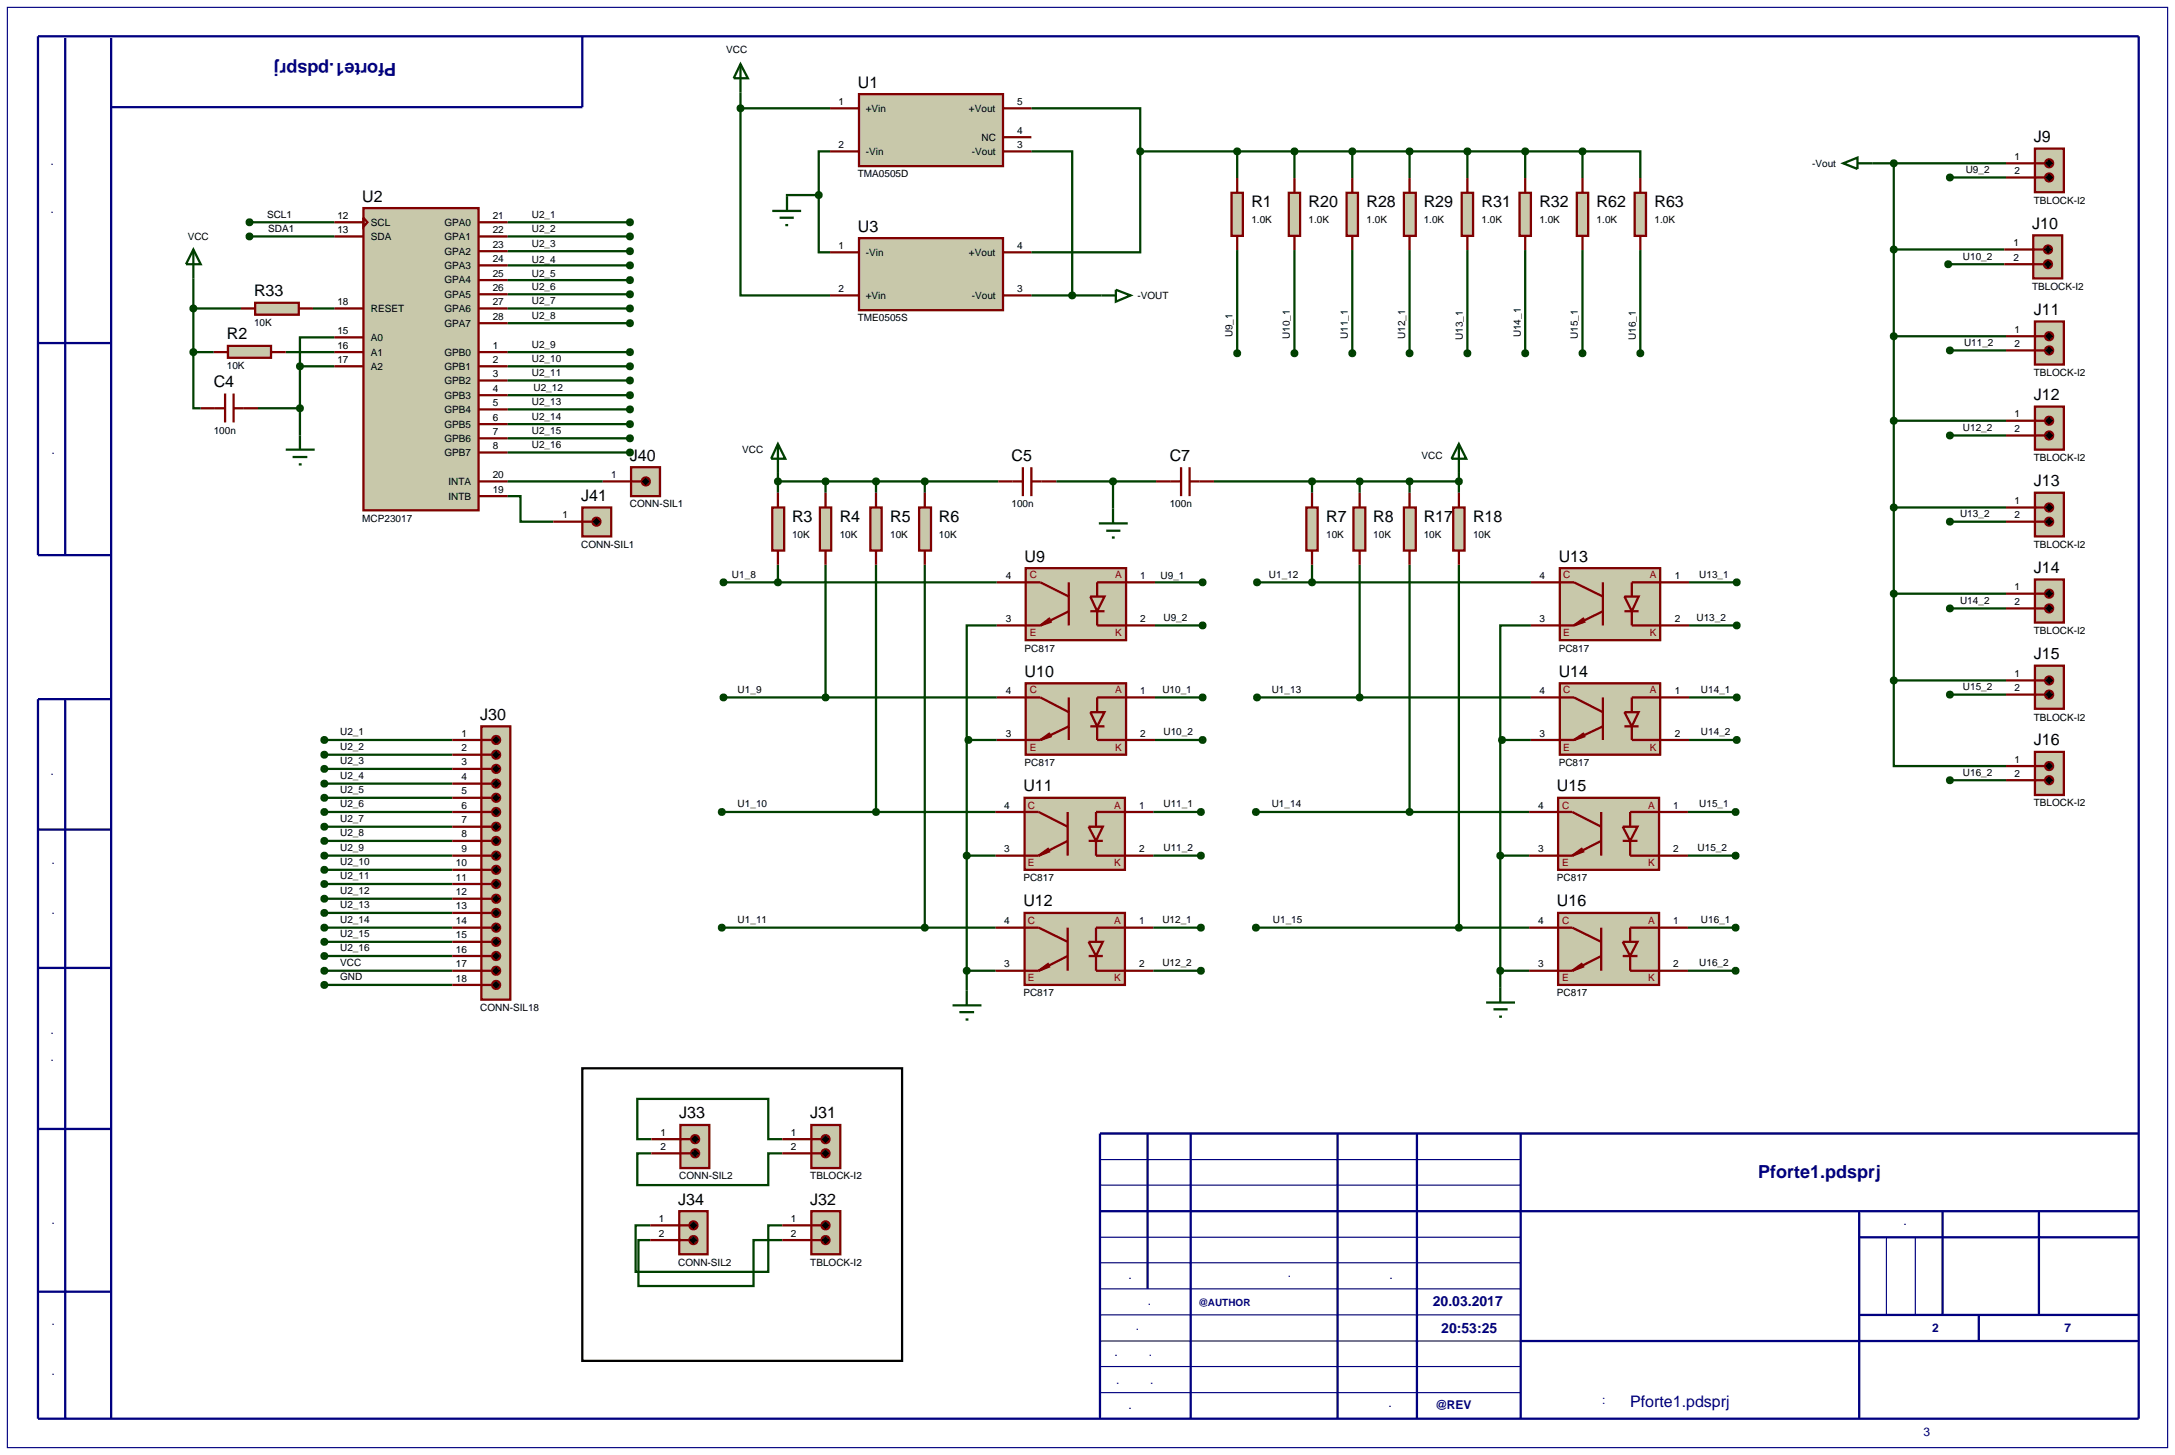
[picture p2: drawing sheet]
<svg xmlns="http://www.w3.org/2000/svg" width="384mm" height="257mm" viewBox="0 0 384 257" stroke-linecap="round" stroke-linejoin="round" font-family="sans-serif">
<defs><g id="words">
<g font-size="3.2" fill="#000080">
<text x="69.9" y="11.2" transform="rotate(-180 69.9 11.2)">Pforte1.pdsprj</text>
<text x="310.1" y="207.7">Pforte1.pdsprj</text>
</g>
<g font-size="2.8">
<text x="151.3" y="15.5">U1</text>
<text x="358.7" y="25.1">J9</text>
<text x="63.9" y="35.6">U2</text>
<text x="151.3" y="40.9">U3</text>
<text x="220.7" y="36.6">R1</text>
<text x="230.8" y="36.6">R20</text>
<text x="241" y="36.6">R28</text>
<text x="251.1" y="36.6">R29</text>
<text x="261.3" y="36.6">R31</text>
<text x="271.5" y="36.6">R32</text>
<text x="281.6" y="36.6">R62</text>
<text x="291.8" y="36.6">R63</text>
<text x="358.4" y="40.4">J10</text>
<text x="44.8" y="52.3">R33</text>
<text x="40" y="59.9">R2</text>
<text x="358.7" y="55.6">J11</text>
<text x="37.7" y="68.3">C4</text>
<text x="358.7" y="70.6">J12</text>
<text x="111.1" y="81.3">J40</text>
<text x="178.4" y="81.3">C5</text>
<text x="206.3" y="81.3">C7</text>
<text x="102.5" y="88.4">J41</text>
<text x="358.7" y="85.8">J13</text>
<text x="139.7" y="92.1">R3</text>
<text x="148.1" y="92.1">R4</text>
<text x="157" y="92.1">R5</text>
<text x="165.6" y="92.1">R6</text>
<text x="233.9" y="92.1">R7</text>
<text x="242.2" y="92.1">R8</text>
<text x="251.1" y="92.1">R17</text>
<text x="259.8" y="92.1">R18</text>
<text x="180.7" y="99.1">U9</text>
<text x="274.9" y="99.1">U13</text>
<text x="358.7" y="101.1">J14</text>
<text x="180.7" y="119.4">U10</text>
<text x="274.9" y="119.4">U14</text>
<text x="358.7" y="116.3">J15</text>
<text x="84.7" y="127">J30</text>
<text x="358.7" y="131.5">J16</text>
<text x="180.5" y="139.6">U11</text>
<text x="274.6" y="139.6">U15</text>
<text x="180.5" y="159.9">U12</text>
<text x="274.6" y="159.9">U16</text>
<text x="119.8" y="197.3">J33</text>
<text x="142.9" y="197.3">J31</text>
<text x="119.6" y="212.5">J34</text>
<text x="142.9" y="212.5">J32</text>
</g>
<text font-size="2.8" fill="#000080" x="287.5" y="248.1">Pforte1.pdsprj</text>
<g font-size="2.5" fill="#000080">
<text x="252.7" y="230.3">20.03.2017</text>
<text x="254.2" y="235">20:53:25</text>
</g>
<g font-size="2.1" fill="#000080">
<text x="9.3" y="42.7" transform="rotate(-90 9.3 42.7)">Перв. примен.</text>
<text x="9.5" y="86.3" transform="rotate(-90 9.5 86.3)">Справ. №</text>
<text x="9.3" y="141.9" transform="rotate(-90 9.3 141.9)">Подп. и дата</text>
<text x="9.5" y="165.2" transform="rotate(-90 9.5 165.2)">Инв. № дубл.</text>
<text x="9.3" y="192.2" transform="rotate(-90 9.3 192.2)">Взам. инв. №</text>
<text x="9.5" y="221.1" transform="rotate(-90 9.5 221.1)">Подп. и дата</text>
<text x="332.2" y="216.1">Лит.</text>
<text x="195.1" y="225.5">Изм.</text>
<text x="218.4" y="225.2">№ докум.</text>
<text x="240" y="225.5">Подп.</text>
<text x="195.3" y="230.1">Разраб.</text>
<text x="195.3" y="234.6">Пров.</text>
<text x="195.3" y="239.2">Т.контр.</text>
<text x="340.8" y="234.9">2</text>
<text x="364.1" y="234.9">7</text>
<text x="195.3" y="244">Н.контр.</text>
<text x="9.5" y="246.5" transform="rotate(-90 9.5 246.5)">Инв. № подл.</text>
<text x="195.6" y="248.4">Утв.</text>
<text x="239" y="248.1">Ревиз.</text>
<text x="253.1" y="248.4">@REV</text>
<text x="269" y="247.6">Файл проекта:</text>
<text x="329.7" y="253.2">Формат А3</text>
</g>
<g font-size="1.8">
<text x="128.1" y="9.3">VCC</text>
<text x="147.9" y="18.5">1</text>
<text x="152.7" y="19.7">+Vin</text>
<text x="170.9" y="19.7">+Vout</text>
<text x="179.4" y="18.5">5</text>
<text x="179.4" y="23.6">4</text>
<text x="147.9" y="26.1">2</text>
<text x="152.7" y="27.3">-Vin</text>
<text x="171.4" y="27.3">-Vout</text>
<text x="173.1" y="24.8">NC</text>
<text x="179.4" y="26.1">3</text>
<text x="319.6" y="29.4">-Vout</text>
<text x="355.3" y="28.2">1</text>
<text x="151.3" y="31.3">TMA0505D</text>
<text x="346.7" y="30.5">U9_2</text>
<text x="355.3" y="30.7">2</text>
<text x="358.7" y="35.9">TBLOCK-I2</text>
<text x="47.1" y="38.4">SCL1</text>
<text x="47.3" y="40.9">SDA1</text>
<text x="59.5" y="41.1">13</text>
<text x="59.5" y="38.6">12</text>
<text x="65.4" y="39.8">SCL</text>
<text x="78.4" y="39.8">GPA0</text>
<text x="86.9" y="38.6">21</text>
<text x="86.9" y="41.1">22</text>
<text x="93.8" y="38.4">U2_1</text>
<text x="93.8" y="40.9">U2_2</text>
<text x="220.7" y="39.4">1.0K</text>
<text x="230.8" y="39.4">1.0K</text>
<text x="241" y="39.4">1.0K</text>
<text x="251.1" y="39.4">1.0K</text>
<text x="261.3" y="39.4">1.0K</text>
<text x="271.5" y="39.4">1.0K</text>
<text x="281.6" y="39.4">1.0K</text>
<text x="291.8" y="39.4">1.0K</text>
<text x="33.1" y="42.3">VCC</text>
<text x="65.4" y="42.3">SDA</text>
<text x="78.4" y="42.3">GPA1</text>
<text x="78.4" y="44.9">GPA2</text>
<text x="78.4" y="47.4">GPA3</text>
<text x="86.9" y="43.7">23</text>
<text x="86.9" y="46.2">24</text>
<text x="93.8" y="43.5">U2_3</text>
<text x="93.8" y="46.3">U2_4</text>
<text x="147.9" y="43.9">1</text>
<text x="152.7" y="45.1">-Vin</text>
<text x="170.9" y="45.1">+Vout</text>
<text x="179.4" y="43.9">4</text>
<text x="346.2" y="45.8">U10_2</text>
<text x="355.1" y="43.4">1</text>
<text x="355.1" y="46">2</text>
<text x="59.5" y="53.8">18</text>
<text x="78.4" y="50">GPA4</text>
<text x="78.4" y="52.5">GPA5</text>
<text x="86.9" y="48.8">25</text>
<text x="86.9" y="51.3">26</text>
<text x="86.9" y="53.8">27</text>
<text x="93.8" y="48.8">U2_5</text>
<text x="93.8" y="51.1">U2_6</text>
<text x="93.8" y="53.6">U2_7</text>
<text x="147.9" y="51.5">2</text>
<text x="152.7" y="52.7">+Vin</text>
<text x="171.4" y="52.7">-Vout</text>
<text x="179.4" y="51.5">3</text>
<text x="200.6" y="52.7">-VOUT</text>
<text x="358.4" y="51.1">TBLOCK-I2</text>
<text x="44.8" y="57.5">10K</text>
<text x="59.5" y="58.9">15</text>
<text x="65.4" y="55">RESET</text>
<text x="78.4" y="55">GPA6</text>
<text x="78.4" y="57.6">GPA7</text>
<text x="86.9" y="56.4">28</text>
<text x="93.8" y="56.2">U2_8</text>
<text x="151.3" y="56.7">TME0505S</text>
<text x="217.4" y="59.5" transform="rotate(-90 217.4 59.5)">U9_1</text>
<text x="227.5" y="59.8" transform="rotate(-90 227.5 59.8)">U10_1</text>
<text x="237.7" y="59.8" transform="rotate(-90 237.7 59.8)">U11_1</text>
<text x="247.8" y="59.8" transform="rotate(-90 247.8 59.8)">U12_1</text>
<text x="258" y="60" transform="rotate(-90 258 60)">U13_1</text>
<text x="268.2" y="59.5" transform="rotate(-90 268.2 59.5)">U14_1</text>
<text x="278.3" y="59.8" transform="rotate(-90 278.3 59.8)">U15_1</text>
<text x="288.5" y="60" transform="rotate(-90 288.5 60)">U16_1</text>
<text x="355.3" y="58.7">1</text>
<text x="40" y="65.1">10K</text>
<text x="59.5" y="61.5">16</text>
<text x="59.5" y="64">17</text>
<text x="65.4" y="60.1">A0</text>
<text x="65.4" y="62.7">A1</text>
<text x="65.4" y="65.2">A2</text>
<text x="78.4" y="62.7">GPB0</text>
<text x="78.4" y="65.2">GPB1</text>
<text x="86.9" y="61.5">1</text>
<text x="86.9" y="64">2</text>
<text x="93.8" y="61.3">U2_9</text>
<text x="93.8" y="63.8">U2_10</text>
<text x="346.4" y="61">U11_2</text>
<text x="355.3" y="61.2">2</text>
<text x="78.4" y="67.7">GPB2</text>
<text x="78.4" y="70.3">GPB3</text>
<text x="86.9" y="66.5">3</text>
<text x="86.9" y="69.1">4</text>
<text x="86.9" y="71.6">5</text>
<text x="93.8" y="66.3">U2_11</text>
<text x="93.8" y="71.4">U2_13</text>
<text x="94.1" y="68.9">U2_12</text>
<text x="358.7" y="66.3">TBLOCK-I2</text>
<text x="37.7" y="76.5">100n</text>
<text x="78.4" y="72.8">GPB4</text>
<text x="78.4" y="75.4">GPB5</text>
<text x="78.4" y="77.9">GPB6</text>
<text x="86.9" y="74.2">6</text>
<text x="86.9" y="76.7">7</text>
<text x="93.8" y="74">U2_14</text>
<text x="93.8" y="76.5">U2_15</text>
<text x="346.2" y="76">U12_2</text>
<text x="355.3" y="73.6">1</text>
<text x="355.3" y="76.2">2</text>
<text x="78.4" y="80.4">GPB7</text>
<text x="86.9" y="79.2">8</text>
<text x="93.8" y="79">U2_16</text>
<text x="130.9" y="79.9">VCC</text>
<text x="250.7" y="80.9">VCC</text>
<text x="358.7" y="81.3">TBLOCK-I2</text>
<text x="79.1" y="85.5">INTA</text>
<text x="79.1" y="88.1">INTB</text>
<text x="86.9" y="84.3">20</text>
<text x="86.9" y="86.9">19</text>
<text x="107.8" y="84.3">1</text>
<text x="111.1" y="89.5">CONN-SIL1</text>
<text x="178.4" y="89.5">100n</text>
<text x="206.3" y="89.5">100n</text>
<text x="355.3" y="88.9">1</text>
<text x="63.9" y="92">MCP23017</text>
<text x="99.2" y="91.4">1</text>
<text x="139.7" y="94.9">10K</text>
<text x="148.1" y="94.9">10K</text>
<text x="157" y="94.9">10K</text>
<text x="165.6" y="94.9">10K</text>
<text x="233.9" y="94.9">10K</text>
<text x="242.2" y="94.9">10K</text>
<text x="251.1" y="94.9">10K</text>
<text x="259.8" y="94.9">10K</text>
<text x="345.7" y="91.2">U13_2</text>
<text x="355.3" y="91.4">2</text>
<text x="102.5" y="96.6">CONN-SIL1</text>
<text x="129.1" y="101.9">U1_8</text>
<text x="223.8" y="101.9">U1_12</text>
<text x="299.7" y="101.9">U13_1</text>
<text x="358.7" y="96.6">TBLOCK-I2</text>
<text x="177.4" y="102.1">4</text>
<text x="201.1" y="102.1">1</text>
<text x="204.7" y="102.1">U9_1</text>
<text x="271.5" y="102.1">4</text>
<text x="295.4" y="102.1">1</text>
<text x="345.7" y="106.5">U14_2</text>
<text x="355.3" y="104.1">1</text>
<text x="355.3" y="106.7">2</text>
<text x="177.4" y="109.7">3</text>
<text x="201.1" y="109.7">2</text>
<text x="205.2" y="109.5">U9_2</text>
<text x="271.5" y="109.7">3</text>
<text x="295.4" y="109.7">2</text>
<text x="299.2" y="109.5">U13_2</text>
<text x="358.7" y="111.8">TBLOCK-I2</text>
<text x="180.7" y="114.9">PC817</text>
<text x="274.9" y="114.9">PC817</text>
<text x="355.3" y="119.4">1</text>
<text x="130.1" y="122.2">U1_9</text>
<text x="177.4" y="122.4">4</text>
<text x="201.1" y="122.4">1</text>
<text x="205" y="122.2">U10_1</text>
<text x="224.3" y="122.2">U1_13</text>
<text x="271.5" y="122.4">4</text>
<text x="295.4" y="122.4">1</text>
<text x="300" y="122.2">U14_1</text>
<text x="346.2" y="121.7">U15_2</text>
<text x="355.3" y="121.9">2</text>
<text x="60" y="129.7">U2_1</text>
<text x="81.4" y="129.9">1</text>
<text x="177.4" y="129.9">3</text>
<text x="201.1" y="129.9">2</text>
<text x="205.2" y="129.7">U10_2</text>
<text x="271.5" y="129.9">3</text>
<text x="295.4" y="129.9">2</text>
<text x="300" y="129.7">U14_2</text>
<text x="358.7" y="127.1">TBLOCK-I2</text>
<text x="60" y="132.3">U2_2</text>
<text x="60" y="134.8">U2_3</text>
<text x="60" y="137.4">U2_4</text>
<text x="81.4" y="132.5">2</text>
<text x="81.4" y="135">3</text>
<text x="81.4" y="137.6">4</text>
<text x="180.7" y="135.1">PC817</text>
<text x="274.9" y="135.1">PC817</text>
<text x="346.2" y="136.8">U16_2</text>
<text x="355.3" y="134.5">1</text>
<text x="355.3" y="137">2</text>
<text x="60" y="139.9">U2_5</text>
<text x="60" y="142.4">U2_6</text>
<text x="81.4" y="140.1">5</text>
<text x="81.4" y="142.6">6</text>
<text x="130.1" y="142.4">U1_10</text>
<text x="177.1" y="142.6">4</text>
<text x="200.9" y="142.6">1</text>
<text x="205.2" y="142.4">U11_1</text>
<text x="224.3" y="142.4">U1_14</text>
<text x="271.3" y="142.6">4</text>
<text x="295.1" y="142.6">1</text>
<text x="299.7" y="142.4">U15_1</text>
<text x="358.7" y="142.2">TBLOCK-I2</text>
<text x="60" y="145">U2_7</text>
<text x="60" y="147.5">U2_8</text>
<text x="81.4" y="145.2">7</text>
<text x="81.4" y="147.7">8</text>
<text x="60" y="150.1">U2_9</text>
<text x="60" y="152.6">U2_10</text>
<text x="60" y="155.1">U2_11</text>
<text x="80.4" y="152.8">10</text>
<text x="80.4" y="155.3">11</text>
<text x="81.4" y="150.3">9</text>
<text x="177.1" y="150.3">3</text>
<text x="180.5" y="155.4">PC817</text>
<text x="200.9" y="150.3">2</text>
<text x="205.2" y="150.1">U11_2</text>
<text x="271.3" y="150.3">3</text>
<text x="274.6" y="155.4">PC817</text>
<text x="295.1" y="150.3">2</text>
<text x="299.4" y="150.1">U15_2</text>
<text x="60" y="157.7">U2_12</text>
<text x="60" y="160.2">U2_13</text>
<text x="80.4" y="157.9">12</text>
<text x="80.4" y="160.4">13</text>
<text x="60" y="162.8">U2_14</text>
<text x="60" y="165.3">U2_15</text>
<text x="60" y="167.8">U2_16</text>
<text x="80.4" y="163">14</text>
<text x="80.4" y="165.5">15</text>
<text x="80.4" y="168">16</text>
<text x="130.1" y="162.8">U1_11</text>
<text x="177.1" y="163">4</text>
<text x="200.9" y="163">1</text>
<text x="205" y="162.8">U12_1</text>
<text x="224.5" y="162.8">U1_15</text>
<text x="271.3" y="163">4</text>
<text x="295.1" y="163">1</text>
<text x="300" y="162.8">U16_1</text>
<text x="60" y="170.4">VCC</text>
<text x="60" y="172.9">GND</text>
<text x="80.4" y="170.6">17</text>
<text x="80.4" y="173.1">18</text>
<text x="177.1" y="170.6">3</text>
<text x="200.9" y="170.6">2</text>
<text x="205" y="170.4">U12_2</text>
<text x="271.3" y="170.6">3</text>
<text x="295.1" y="170.6">2</text>
<text x="299.7" y="170.4">U16_2</text>
<text x="84.7" y="178.3">CONN-SIL18</text>
<text x="180.5" y="175.7">PC817</text>
<text x="274.6" y="175.7">PC817</text>
<text x="116.5" y="200.3">1</text>
<text x="116.5" y="202.8">2</text>
<text x="139.5" y="200.3">1</text>
<text x="139.5" y="202.8">2</text>
<text x="119.8" y="208">CONN-SIL2</text>
<text x="142.9" y="208">TBLOCK-I2</text>
<text x="116.2" y="215.5">1</text>
<text x="139.5" y="215.5">1</text>
<text x="116.2" y="218.1">2</text>
<text x="139.5" y="218.1">2</text>
<text x="119.6" y="223.2">CONN-SIL2</text>
<text x="142.9" y="223.2">TBLOCK-I2</text>
</g>
<g font-size="1.8" fill="#800000">
<text x="181.6" y="102">C</text>
<text x="196.7" y="102">A</text>
<text x="275.7" y="102">C</text>
<text x="291" y="102">A</text>
<text x="181.6" y="112.2">E</text>
<text x="196.7" y="112.2">K</text>
<text x="275.7" y="112.2">E</text>
<text x="291" y="112.2">K</text>
<text x="181.6" y="122.3">C</text>
<text x="196.7" y="122.3">A</text>
<text x="275.7" y="122.3">C</text>
<text x="291" y="122.3">A</text>
<text x="181.6" y="132.4">E</text>
<text x="196.7" y="132.4">K</text>
<text x="275.7" y="132.4">E</text>
<text x="291" y="132.4">K</text>
<text x="181.3" y="142.6">C</text>
<text x="196.5" y="142.6">A</text>
<text x="275.5" y="142.6">C</text>
<text x="290.7" y="142.6">A</text>
<text x="181.3" y="152.7">E</text>
<text x="196.5" y="152.7">K</text>
<text x="275.5" y="152.7">E</text>
<text x="290.7" y="152.7">K</text>
<text x="181.3" y="162.9">C</text>
<text x="196.5" y="162.9">A</text>
<text x="275.5" y="162.9">C</text>
<text x="290.7" y="162.9">A</text>
<text x="181.3" y="173">E</text>
<text x="196.5" y="173">K</text>
<text x="275.5" y="173">E</text>
<text x="290.7" y="173">K</text>
</g>
<text font-size="1.8" fill="#000080" x="211.3" y="230.4">@AUTHOR</text>
</g></defs>
<path d="M1.3 1.3h381v254h-381zM194 218.2h74.2M194 209h74.2M194 204.5h74.2M332.7 218.2v13.7M337.8 218.2v13.7M194 222.7h74.2M194 231.9h74.2M194 236.5h74.2M194 227.3h74.2M194 241h74.2M194 245.6h74.2" fill="none" stroke="#000080" stroke-width=".2"/>
<g fill="none" stroke="#000080" stroke-width=".4">
<path d="M11.5 6.7v91.2M19.6 6.7v243.5M102.7 6.4v12.5h-83.1M6.7 60.5h12.9M19.6 97.9h-12.9v-91.5h370.5v243.8h-370.5v-126.9h12.9M11.5 123.3v126.9M6.7 146.3h12.9M6.7 170.7h12.9M6.7 199.1h12.9M202.4 199.9v27.4M210 199.9v50.3M235.9 199.9v50.3"/>
<path d="M249.9 199.9v50.3M268.2 199.9v50.3M377.2 199.9h-183.2v50.3M194 213.6h183.2M327.9 213.6v36.6M327.9 218.2h49.3M342.6 213.6v18.3M359.6 213.6v18.3M6.7 227.8h12.9M268.2 236.5h109M327.9 231.9h49.3M349 231.9v4.6"/>
</g>
<g fill="none" stroke="#004000" stroke-width=".4">
<path d="M130.6 19.1v33h15.8M130.6 16.3v2.8M130.6 19.1h15.8M181.9 19.1h19.2v7.6M44 39.2h15M89.5 39.2h21.6M144.4 34.4h-5.6v.2M144.4 34.4v10.1h2M146.4 26.7h-2v7.7M181.9 26.7h7.2v25.4M201.1 26.7v17.8h-19.2M201.1 26.7h78"/>
<path d="M218.2 26.7v4.7M228.3 26.7v4.7M238.5 26.7v4.7M248.6 26.7v4.7M258.8 26.7v4.7M269 26.7v4.7M279.1 26.7h10.2v4.7M279.1 26.7v4.7M330.2 28.8h23.6M334 28.8v91.2M343.9 31.3h9.9M34.1 54.4h8.4"/>
<path d="M34.1 49.1v13M44 41.7h15M55.2 54.4h3.8M59 59.5h-6.1v5.1M89.5 41.7h21.6M89.5 44.3h21.6M89.5 46.8h21.6M89.5 49.4h21.6M89.5 51.9h21.6M89.5 54.4h21.6M89.5 57h21.6M181.9 52.1h12.4"/>
<path d="M218.2 44.1v18.2M228.3 44.1v18.2M238.5 44.1v18.2M248.6 44.1v18.2M258.8 44.1v18.2M269 44.1v18.2M279.1 44.1v18.2M289.3 44.1v18.2M334 44h19.5M334 59.3h19.8M343.6 46.6h9.9M34.1 62.1v9.9h1.3"/>
<path d="M34.1 62.1h3.6M45.5 72h7.4M50.4 62.1h8.6M52.9 64.6h6.1M52.9 64.6v12.2M89.5 62.1h21.6M89.5 64.6h21.6M89.5 67.1h21.6M89.5 69.7h21.6M89.5 72.2h21.6M89.5 74.8h21.6M89.5 77.3h21.6"/>
<path d="M89.5 79.8h21.6M334 74.2h19.8M343.9 61.8h9.9M343.9 76.8h9.9M89.5 87.5h2.3v4.5h5.8M89.5 84.9h16.8M137.2 83.4v3.5M137.2 99.6v3.1M137.2 84.9h38.9M145.6 84.9v2M145.6 99.6v23.4M154.5 84.9v2"/>
<path d="M154.5 99.6v43.6M163.1 84.9v2M163.1 99.6v64M186.3 84.9h17.6M196.3 84.9v4.8M214.1 84.9h43.2M231.4 84.9v2M231.4 99.6v3.1M239.8 84.9v2M239.8 99.6v23.4M248.6 84.9v2M248.6 99.6v43.6"/>
<path d="M257.3 83.4v3.5M257.3 99.6v64M334 89.5h19.8M343.9 92h9.9M127.6 102.7h48.2M175.8 110.3h-5.3v40.6M203.7 102.7h8.4M203.7 110.3h8.4M221.7 102.7h48.3M270 110.3h-5.4v40.6M297.9 102.7h8.4M297.9 110.3h8.4"/>
<path d="M334 120v15.1h19.8M334 104.7h19.8M334 120h19.8M343.9 107.3h9.9M57.2 130.5h22.6M57.2 133.1h22.6M57.2 135.6h22.6M57.2 138.2h22.6M127.6 123h48.2M170.8 130.5h5M203.7 130.5h8.4M203.7 123h8.4"/>
<path d="M221.7 123h48.3M264.9 130.5h5.1M297.9 130.5h8.4M297.9 123h8.4M343.9 122.5h9.9M343.9 137.6h9.9M57.2 150.9h22.6M57.2 143.2h22.6M57.2 140.7h22.6M57.2 145.8h22.6M57.2 148.3h22.6M57.2 153.4h22.6"/>
<path d="M57.2 155.9h22.6M57.2 158.5h22.6M127.3 143.2h48.3M170.5 150.9h5.1M170.5 150.9v23.8M203.4 150.9h8.4M203.4 143.2h8.4M221.5 143.2h48.2M264.6 150.9h5.1M264.6 150.9v23.3M297.7 150.9h8.4M297.7 143.2h8.4"/>
<path d="M57.2 171.2h22.6M57.2 163.6h22.6M57.2 161h22.6M57.2 166.1h22.6M57.2 168.6h22.6M57.2 173.7h22.6M127.3 163.6h48.3M170.5 171.2h5.1M203.4 171.2h8.4M203.4 163.6h8.4M221.5 163.6h48.2M264.6 171.2h5.1"/>
<path d="M297.7 171.2h8.4M297.7 163.6h8.4M114.7 216.1h-2.6v8.2h23.4v-8.2h2.5M114.7 218.7h-2.1v8.1h20.3v-8.1h5.1M114.9 200.9h-2.5v-7.1h23.1v7.1h2.5M114.9 203.4h-2.5v5.6h23.1v-5.6h2.5"/>
</g>
<path d="M64.1 36.7h20.3v53.3h-20.3z" fill="#c8c8aa" stroke="#800000" stroke-width=".4"/>
<g fill="none" stroke="#800000" stroke-width=".4">
<path d="M59 39.2h5.1M64.1 38.4l.7 .8-.7 .8zM84.4 39.2h5.1M59 41.7h5.1M59 54.4h5.1M59 59.5h5.1M84.4 41.7h5.1M84.4 44.3h5.1M84.4 46.8h5.1M84.4 49.4h5.1M84.4 51.9h5.1M84.4 54.4h5.1"/>
<path d="M84.4 57h5.1M59 62.1h5.1M59 64.6h5.1M84.4 62.1h5.1M84.4 64.6h5.1M84.4 67.1h5.1M84.4 69.7h5.1M84.4 72.2h5.1M84.4 74.8h5.1M84.4 77.3h5.1M84.4 79.8h5.1M84.4 84.9h5.1"/>
<path d="M84.4 87.5h5.1"/>
</g>
<path d="M43.7 38.8l.3-.1-.5 .5zM44 38.7l.3 .1 .2 .4zM44 39.7l.5-.5-.2 .4zM43.5 39.2l.5 .5-.4-.2z" fill="#004000" stroke="#004000" stroke-width=".4"/>
<path d="M43.5 39.2l.5-.5 .5 .5-.5 .5z" fill="#004000"/>
<path d="M43.7 41.3l.3-.1-.5 .5zM44 41.2l.3 .1 .2 .4zM44 42.2l.5-.5-.2 .4zM43.5 41.7l.5 .5-.3-.1z" fill="#004000" stroke="#004000" stroke-width=".4"/>
<path d="M44 41.2l.5 .5-.5 .5-.5-.5z" fill="#004000"/>
<path d="M50.4 79.3h5.1M52.9 76.8v2.5M51.6 80.6h2.6M52.7 81.9h.5" fill="none" stroke="#004000" stroke-width=".4"/>
<path d="M40.2 61h7.6v2.1h-7.6z" fill="#c8c8aa" stroke="#800000" stroke-width=".4"/>
<path d="M37.7 62.1h2.5M47.8 62.1h2.6" fill="none" stroke="#800000" stroke-width=".4"/>
<path d="M34.1 44l1.3 2.6h-2.6zM34.1 44v5.1" fill="none" stroke="#004000" stroke-width=".4"/>
<path d="M110.7 38.9l.4-.2-.5 .5zM111.1 38.7l.3 .1 .2 .4zM111.1 39.7l.5-.5-.2 .4zM110.6 39.2l.5 .5-.4-.2z" fill="#004000" stroke="#004000" stroke-width=".4"/>
<path d="M110.6 39.2l.5-.5 .5 .5-.5 .5z" fill="#004000"/>
<path d="M110.8 41.3l.3-.1-.5 .5zM111.1 41.2l.3 .1 .2 .4zM111.1 42.2l.5-.5-.2 .4zM110.6 41.7l.5 .5-.4-.2z" fill="#004000" stroke="#004000" stroke-width=".4"/>
<path d="M111.1 41.2l.5 .5-.5 .5-.5-.5z" fill="#004000"/>
<path d="M110.8 43.9l.3-.1-.5 .5zM111.1 43.8l.3 .1 .2 .4zM111.1 44.8l.5-.5-.2 .4zM110.6 44.3l.5 .5-.4-.2z" fill="#004000" stroke="#004000" stroke-width=".4"/>
<path d="M111.1 43.8l.5 .5-.5 .5-.5-.5z" fill="#004000"/>
<path d="M110.7 46.5l.4-.2-.5 .5zM111.1 46.3l.3 .1 .2 .4zM111.6 46.8l-.2 .4-.3 .1zM110.6 46.8l.5 .5-.4-.2z" fill="#004000" stroke="#004000" stroke-width=".4"/>
<path d="M110.6 46.8l.5-.5 .5 .5-.5 .5z" fill="#004000"/>
<path d="M110.7 49.1l.4-.2-.5 .5zM111.1 48.9l.3 .1 .2 .4zM111.6 49.4l-.2 .4-.3 .1zM110.6 49.4l.5 .5-.4-.2z" fill="#004000" stroke="#004000" stroke-width=".4"/>
<path d="M110.6 49.4l.5-.5 .5 .5-.5 .5z" fill="#004000"/>
<path d="M110.7 51.6l.4-.2-.5 .5zM111.1 51.4l.3 .1 .2 .4zM111.1 52.4l.5-.5-.2 .4zM110.6 51.9l.5 .5-.4-.2z" fill="#004000" stroke="#004000" stroke-width=".4"/>
<path d="M110.6 51.9l.5-.5 .5 .5-.5 .5z" fill="#004000"/>
<path d="M110.8 54l.3-.1-.5 .5zM111.1 53.9l.3 .1 .2 .4zM111.1 54.9l.5-.5-.2 .4zM110.6 54.4l.5 .5-.4-.2z" fill="#004000" stroke="#004000" stroke-width=".4"/>
<path d="M111.1 53.9l.5 .5-.5 .5-.5-.5z" fill="#004000"/>
<path d="M110.8 56.6l.3-.1-.5 .5zM111.1 56.5l.3 .1 .2 .4zM111.1 57.5l.5-.5-.2 .4zM110.6 57l.5 .5-.4-.2z" fill="#004000" stroke="#004000" stroke-width=".4"/>
<path d="M111.1 56.5l.5 .5-.5 .5-.5-.5z" fill="#004000"/>
<path d="M110.7 61.8l.4-.2-.5 .5zM111.1 61.6l.3 .1 .2 .4zM111.6 62.1l-.2 .4-.3 .1zM110.6 62.1l.5 .5-.4-.2z" fill="#004000" stroke="#004000" stroke-width=".4"/>
<path d="M111.1 61.6l.5 .5-.5 .5-.5-.5z" fill="#004000"/>
<path d="M110.8 64.2l.3-.1-.5 .5zM111.1 64.1l.3 .1 .2 .4zM111.1 65.1l.5-.5-.2 .4zM110.6 64.6l.5 .5-.4-.2z" fill="#004000" stroke="#004000" stroke-width=".4"/>
<path d="M111.1 64.1l.5 .5-.5 .5-.5-.5z" fill="#004000"/>
<path d="M110.8 66.7l.3-.1-.5 .5zM111.1 66.6l.3 .1 .2 .4zM111.1 67.6l.5-.5-.2 .4zM110.6 67.1l.5 .5-.4-.2z" fill="#004000" stroke="#004000" stroke-width=".4"/>
<path d="M111.1 66.6l.5 .5-.5 .5-.5-.5z" fill="#004000"/>
<path d="M110.8 69.3l.3-.1-.5 .5zM111.1 69.2l.3 .1 .2 .4zM111.1 70.2l.5-.5-.2 .4zM110.6 69.7l.5 .5-.3-.1z" fill="#004000" stroke="#004000" stroke-width=".4"/>
<path d="M111.1 69.2l.5 .5-.5 .5-.5-.5z" fill="#004000"/>
<path d="M110.7 71.9l.4-.2-.5 .5zM111.1 71.7l.3 .1 .2 .4zM111.6 72.2l-.2 .4-.3 .1zM110.6 72.2l.5 .5-.4-.2z" fill="#004000" stroke="#004000" stroke-width=".4"/>
<path d="M111.1 71.7l.5 .5-.5 .5-.5-.5z" fill="#004000"/>
<path d="M110.7 74.5l.4-.2-.5 .5zM111.1 74.3l.3 .1 .2 .4zM111.6 74.8l-.2 .4-.3 .1zM110.6 74.8l.5 .5-.4-.2z" fill="#004000" stroke="#004000" stroke-width=".4"/>
<path d="M110.6 74.8l.5-.5 .5 .5-.5 .5z" fill="#004000"/>
<path d="M110.8 76.9l.3-.1-.5 .5zM111.1 76.8l.3 .1 .2 .4zM111.6 77.3l-.2 .4-.3 .1zM110.6 77.3l.5 .5-.4-.2z" fill="#004000" stroke="#004000" stroke-width=".4"/>
<path d="M110.6 77.3l.5-.5 .5 .5-.5 .5z" fill="#004000"/>
<path d="M110.8 79.4l.3-.1-.5 .5zM111.1 79.3l.3 .1 .2 .4zM111.6 79.8l-.2 .4-.3 .1zM110.6 79.8l.5 .5-.4-.2z" fill="#004000" stroke="#004000" stroke-width=".4"/>
<path d="M111.1 79.3l.5 .5-.5 .5-.5-.5z" fill="#004000"/>
<path d="M52.5 64.3l.4-.2-.5 .5zM52.9 64.1l.3 .1 .2 .4zM52.9 65.1l.5-.5-.1 .3zM52.4 64.6l.5 .5-.3-.1z" fill="#004000" stroke="#004000" stroke-width=".4"/>
<path d="M52.4 64.6l.5-.5 .5 .5-.5 .5z" fill="#004000"/>
<g fill="#c8c8aa" stroke="#800000" stroke-width=".4">
<path d="M180.9 100.2h17.7v12.7h-17.7z"/>
<path d="M192.3 105.2h2.5l-1.3 2.6z"/>
</g>
<path d="M175.8 102.7h7.7l5 2.5M175.8 110.3h7.7M185.2 109l-1.7 1.3M185.5 109.6l-2 .7M188.5 102.7v7.6M188.5 107.8l-5 2.5M192.3 107.8h2.5M193.5 107.8v2.5h10.2M203.7 102.7h-10.2v2.5" fill="none" stroke="#800000" stroke-width=".4"/>
<g fill="#c8c8aa" stroke="#800000" stroke-width=".4">
<path d="M180.9 120.5h17.7v12.6h-17.7z"/>
<path d="M192.3 125.6h2.5l-1.3 2.5z"/>
</g>
<path d="M175.8 123h7.7l5 2.6M175.8 130.5h7.7M185.2 129.3l-1.7 1.2M185.5 129.8l-2 .7M188.5 123v7.5M188.5 128.1l-5 2.4M192.3 128.1h2.5M193.5 128.1v2.4h10.2M203.7 123h-10.2v2.6" fill="none" stroke="#800000" stroke-width=".4"/>
<g fill="#c8c8aa" stroke="#800000" stroke-width=".4">
<path d="M180.7 140.7h17.7v12.7h-17.7z"/>
<path d="M192 145.8h2.5l-1.2 2.5z"/>
</g>
<path d="M175.6 143.2h7.6l5.1 2.6M175.6 150.9h7.6M185 149.6l-1.8 1.3M185.2 150.1l-2 .8M188.3 143.2v7.7M188.3 148.3l-5.1 2.6M192 148.3h2.5M193.3 148.3v2.6h10.1M203.4 143.2h-10.1v2.6" fill="none" stroke="#800000" stroke-width=".4"/>
<g fill="#c8c8aa" stroke="#800000" stroke-width=".4">
<path d="M180.7 161h17.7v12.7h-17.7z"/>
<path d="M192 166.1h2.5l-1.2 2.5z"/>
</g>
<path d="M175.6 163.6h7.6l5.1 2.5M175.6 171.2h7.6M185 169.9l-1.8 1.3M185.2 170.4l-2 .8M188.3 163.6v7.6M188.3 168.6l-5.1 2.6M192 168.6h2.5M193.3 168.6v2.6h10.1M203.4 163.6h-10.1v2.5" fill="none" stroke="#800000" stroke-width=".4"/>
<path d="M168 177.3h5.1M169.2 178.5h2.6M170.3 179.8h.5M170.5 174.7v2.6" fill="none" stroke="#004000" stroke-width=".4"/>
<path d="M170.4 130.2l.4-.2-.5 .5zM170.8 130l.3 .1 .2 .4zM171.3 130.5l-.1 .3-.4 .2zM170.3 130.5l.5 .5-.4-.2z" fill="#004000" stroke="#004000" stroke-width=".4"/>
<path d="M170.3 130.5l.5-.5 .5 .5-.5 .5z" fill="#004000"/>
<path d="M170.2 150.5l.3-.1-.5 .5zM170.5 150.4l.3 .1 .2 .4zM171 150.9l-.2 .4-.3 .1zM170 150.9l.5 .5-.3-.1z" fill="#004000" stroke="#004000" stroke-width=".4"/>
<path d="M170.5 150.4l.5 .5-.5 .5-.5-.5z" fill="#004000"/>
<path d="M170.2 170.8l.3-.1-.5 .5zM170.5 170.7l.3 .1 .2 .4zM171 171.2l-.1 .3-.4 .2zM170 171.2l.5 .5-.4-.2z" fill="#004000" stroke="#004000" stroke-width=".4"/>
<path d="M170.5 170.7l.5 .5-.5 .5-.5-.5z" fill="#004000"/>
<path d="M136.2 89.5h2.1v7.6h-2.1z" fill="#c8c8aa" stroke="#800000" stroke-width=".4"/>
<path d="M137.2 86.9v2.6M137.2 97.1v2.5" fill="none" stroke="#800000" stroke-width=".4"/>
<path d="M144.6 89.5h2v7.6h-2z" fill="#c8c8aa" stroke="#800000" stroke-width=".4"/>
<path d="M145.6 86.9v2.6M145.6 97.1v2.5" fill="none" stroke="#800000" stroke-width=".4"/>
<path d="M153.5 89.5h2v7.6h-2z" fill="#c8c8aa" stroke="#800000" stroke-width=".4"/>
<path d="M154.5 86.9v2.6M154.5 97.1v2.5" fill="none" stroke="#800000" stroke-width=".4"/>
<path d="M162.1 89.5h2.1v7.6h-2.1z" fill="#c8c8aa" stroke="#800000" stroke-width=".4"/>
<path d="M163.1 86.9v2.6M163.1 97.1v2.5" fill="none" stroke="#800000" stroke-width=".4"/>
<path d="M127.2 102.4l.4-.2-.5 .5zM127.6 102.2l.3 .1 .2 .4zM128.1 102.7l-.1 .3-.4 .2zM127.1 102.7l.5 .5-.3-.1z" fill="#004000" stroke="#004000" stroke-width=".4"/>
<path d="M127.1 102.7l.5-.5 .5 .5-.5 .5z" fill="#004000"/>
<path d="M127.2 122.7l.4-.2-.5 .5zM127.6 122.5l.3 .1 .2 .4zM128.1 123l-.1 .3-.4 .2zM127.1 123l.5 .5-.4-.2z" fill="#004000" stroke="#004000" stroke-width=".4"/>
<path d="M127.1 123l.5-.5 .5 .5-.5 .5z" fill="#004000"/>
<path d="M126.9 142.9l.4-.2-.5 .5zM127.3 142.7l.3 .1 .2 .4zM127.8 143.2l-.1 .3-.4 .2zM126.8 143.2l.5 .5-.4-.2z" fill="#004000" stroke="#004000" stroke-width=".4"/>
<path d="M126.8 143.2l.5-.5 .5 .5-.5 .5z" fill="#004000"/>
<path d="M127 163.2l.3-.1-.5 .5zM127.3 163.1l.3 .1 .2 .4zM127.3 164.1l.5-.5-.2 .4zM126.8 163.6l.5 .5-.3-.1z" fill="#004000" stroke="#004000" stroke-width=".4"/>
<path d="M126.8 163.6l.5-.5 .5 .5-.5 .5z" fill="#004000"/>
<path d="M136.9 102.3l.3-.1-.5 .5zM137.2 102.2l.3 .1 .2 .4zM137.2 103.2l.5-.5-.2 .4zM136.7 102.7l.5 .5-.3-.1z" fill="#004000" stroke="#004000" stroke-width=".4"/>
<path d="M136.7 102.7l.5-.5 .5 .5-.5 .5z" fill="#004000"/>
<path d="M145.3 122.6l.3-.1-.5 .5zM145.6 122.5l.3 .1 .2 .4zM146.1 123l-.2 .4-.3 .1zM145.1 123l.5 .5-.4-.2z" fill="#004000" stroke="#004000" stroke-width=".4"/>
<path d="M145.1 123l.5-.5 .5 .5-.5 .5z" fill="#004000"/>
<path d="M154.1 142.9l.4-.2-.5 .5zM154.5 142.7l.4 .2 .1 .3zM155 143.2l-.1 .3-.4 .2zM154 143.2l.5 .5-.3-.1z" fill="#004000" stroke="#004000" stroke-width=".4"/>
<path d="M154 143.2l.5-.5 .5 .5-.5 .5z" fill="#004000"/>
<path d="M162.7 163.3l.4-.2-.5 .5zM163.1 163.1l.3 .1 .2 .4zM163.6 163.6l-.2 .4-.3 .1zM162.6 163.6l.5 .5-.3-.1z" fill="#004000" stroke="#004000" stroke-width=".4"/>
<path d="M162.6 163.6l.5-.5 .5 .5-.5 .5z" fill="#004000"/>
<path d="M137.2 78.3l1.3 2.6h-2.5zM137.2 78.3v5.1" fill="none" stroke="#004000" stroke-width=".4"/>
<path d="M136.9 84.5l.3-.1-.5 .5zM137.2 84.4l.3 .1 .2 .4zM137.7 84.9l-.2 .4-.3 .1zM136.7 84.9l.5 .5-.4-.2z" fill="#004000" stroke="#004000" stroke-width=".4"/>
<path d="M137.2 84.4l.5 .5-.5 .5-.5-.5z" fill="#004000"/>
<path d="M154.1 84.6l.4-.2-.5 .5zM154.5 84.4l.3 .1 .2 .4zM155 84.9l-.1 .3-.4 .2zM154 84.9l.5 .5-.3-.1z" fill="#004000" stroke="#004000" stroke-width=".4"/>
<path d="M154 84.9l.5-.5 .5 .5-.5 .5z" fill="#004000"/>
<path d="M145.3 84.5l.3-.1-.5 .5zM145.6 84.4l.3 .1 .2 .4zM146.1 84.9l-.2 .4-.3 .1zM145.1 84.9l.5 .5-.4-.2z" fill="#004000" stroke="#004000" stroke-width=".4"/>
<path d="M145.6 84.4l.5 .5-.5 .5-.5-.5z" fill="#004000"/>
<g fill="#c8c8aa" stroke="#800000" stroke-width=".4">
<path d="M275.1 100.2h17.7v12.7h-17.7z"/>
<path d="M286.5 105.2h2.5l-1.2 2.6z"/>
</g>
<path d="M270 102.7h7.6l5.1 2.5M270 110.3h7.6M279.4 109l-1.8 1.3M279.6 109.6l-2 .7M282.7 102.7v7.6M282.7 107.8l-5.1 2.5M286.5 107.8h2.5M287.8 107.8v2.5h10.1M297.9 102.7h-10.1v2.5" fill="none" stroke="#800000" stroke-width=".4"/>
<g fill="#c8c8aa" stroke="#800000" stroke-width=".4">
<path d="M275.1 120.5h17.7v12.6h-17.7z"/>
<path d="M286.5 125.6h2.5l-1.2 2.5z"/>
</g>
<path d="M270 123h7.6l5.1 2.6M270 130.5h7.6M279.4 129.3l-1.8 1.2M279.6 129.8l-2 .7M282.7 123v7.5M282.7 128.1l-5.1 2.4M286.5 128.1h2.5M287.8 128.1v2.4h10.1M297.9 123h-10.1v2.6" fill="none" stroke="#800000" stroke-width=".4"/>
<g fill="#c8c8aa" stroke="#800000" stroke-width=".4">
<path d="M274.8 140.7h17.8v12.7h-17.8z"/>
<path d="M286.2 145.8h2.6l-1.3 2.5z"/>
</g>
<path d="M269.7 143.2h7.6l5.1 2.6M269.7 150.9h7.6M279.1 149.6l-1.8 1.3M279.4 150.1l-2.1 .8M282.4 143.2v7.7M282.4 148.3l-5.1 2.6M286.2 148.3h2.6M287.5 148.3v2.6h10.2M297.7 143.2h-10.2v2.6" fill="none" stroke="#800000" stroke-width=".4"/>
<g fill="#c8c8aa" stroke="#800000" stroke-width=".4">
<path d="M274.8 161h17.8v12.7h-17.8z"/>
<path d="M286.2 166.1h2.6l-1.3 2.5z"/>
</g>
<path d="M269.7 163.6h7.6l5.1 2.5M269.7 171.2h7.6M279.1 169.9l-1.8 1.3M279.4 170.4l-2.1 .8M282.4 163.6v7.6M282.4 168.6l-5.1 2.6M286.2 168.6h2.6M287.5 168.6v2.6h10.2M297.7 163.6h-10.2v2.5" fill="none" stroke="#800000" stroke-width=".4"/>
<path d="M262.1 176.8h5.1M263.4 178h2.5M264.4 179.3h.5M264.6 174.2v2.6" fill="none" stroke="#004000" stroke-width=".4"/>
<path d="M264.5 130.2l.4-.2-.5 .5zM264.9 130l.4 .2 .1 .3zM265.4 130.5l-.1 .3-.4 .2zM264.4 130.5l.5 .5-.4-.2z" fill="#004000" stroke="#004000" stroke-width=".4"/>
<path d="M264.4 130.5l.5-.5 .5 .5-.5 .5z" fill="#004000"/>
<path d="M264.3 150.5l.3-.1-.5 .5zM264.6 150.4l.3 .1 .2 .4zM264.6 151.4l.5-.5-.2 .4zM264.1 150.9l.5 .5-.4-.2z" fill="#004000" stroke="#004000" stroke-width=".4"/>
<path d="M264.1 150.9l.5-.5 .5 .5-.5 .5z" fill="#004000"/>
<path d="M264.3 170.8l.3-.1-.5 .5zM264.6 170.7l.3 .1 .2 .4zM264.6 171.7l.5-.5-.1 .3zM264.1 171.2l.5 .5-.4-.2z" fill="#004000" stroke="#004000" stroke-width=".4"/>
<path d="M264.6 170.7l.5 .5-.5 .5-.5-.5z" fill="#004000"/>
<path d="M230.4 89.5h2v7.6h-2z" fill="#c8c8aa" stroke="#800000" stroke-width=".4"/>
<path d="M231.4 86.9v2.6M231.4 97.1v2.5" fill="none" stroke="#800000" stroke-width=".4"/>
<path d="M238.7 89.5h2.1v7.6h-2.1z" fill="#c8c8aa" stroke="#800000" stroke-width=".4"/>
<path d="M239.8 86.9v2.6M239.8 97.1v2.5" fill="none" stroke="#800000" stroke-width=".4"/>
<path d="M247.6 89.5h2.1v7.6h-2.1z" fill="#c8c8aa" stroke="#800000" stroke-width=".4"/>
<path d="M248.6 86.9v2.6M248.6 97.1v2.5" fill="none" stroke="#800000" stroke-width=".4"/>
<path d="M256.3 89.5h2v7.6h-2z" fill="#c8c8aa" stroke="#800000" stroke-width=".4"/>
<path d="M257.3 86.9v2.6M257.3 97.1v2.5" fill="none" stroke="#800000" stroke-width=".4"/>
<path d="M221.4 102.3l.3-.1-.5 .5zM221.7 102.2l.3 .1 .2 .4zM222.2 102.7l-.2 .4-.3 .1zM221.2 102.7l.5 .5-.4-.2z" fill="#004000" stroke="#004000" stroke-width=".4"/>
<path d="M221.2 102.7l.5-.5 .5 .5-.5 .5z" fill="#004000"/>
<path d="M221.3 122.7l.4-.2-.5 .5zM221.7 122.5l.3 .1 .2 .4zM222.2 123l-.1 .3-.4 .2zM221.2 123l.5 .5-.4-.2z" fill="#004000" stroke="#004000" stroke-width=".4"/>
<path d="M221.2 123l.5-.5 .5 .5-.5 .5z" fill="#004000"/>
<path d="M221.1 142.9l.4-.2-.5 .5zM221.5 142.7l.4 .2 .1 .3zM222 143.2l-.1 .3-.4 .2zM221 143.2l.5 .5-.4-.2z" fill="#004000" stroke="#004000" stroke-width=".4"/>
<path d="M221 143.2l.5-.5 .5 .5-.5 .5z" fill="#004000"/>
<path d="M221.1 163.3l.4-.2-.5 .5zM221.5 163.1l.4 .2 .1 .3zM222 163.6l-.1 .3-.4 .2zM221 163.6l.5 .5-.3-.1z" fill="#004000" stroke="#004000" stroke-width=".4"/>
<path d="M221 163.6l.5-.5 .5 .5-.5 .5z" fill="#004000"/>
<path d="M231.1 102.3l.3-.1-.5 .5zM231.4 102.2l.3 .1 .2 .4zM231.9 102.7l-.1 .3-.4 .2zM230.9 102.7l.5 .5-.3-.1z" fill="#004000" stroke="#004000" stroke-width=".4"/>
<path d="M230.9 102.7l.5-.5 .5 .5-.5 .5z" fill="#004000"/>
<path d="M239.4 122.7l.4-.2-.5 .5zM239.8 122.5l.3 .1 .2 .4zM240.3 123l-.1 .3-.4 .2zM239.3 123l.5 .5-.4-.2z" fill="#004000" stroke="#004000" stroke-width=".4"/>
<path d="M239.3 123l.5-.5 .5 .5-.5 .5z" fill="#004000"/>
<path d="M248.2 142.9l.4-.2-.5 .5zM248.6 142.7l.3 .1 .2 .4zM249.1 143.2l-.1 .3-.4 .2zM248.1 143.2l.5 .5-.4-.2z" fill="#004000" stroke="#004000" stroke-width=".4"/>
<path d="M248.1 143.2l.5-.5 .5 .5-.5 .5z" fill="#004000"/>
<path d="M257 163.2l.3-.1-.5 .5zM257.3 163.1l.3 .1 .2 .4zM257.3 164.1l.5-.5-.2 .4zM256.8 163.6l.5 .5-.4-.2z" fill="#004000" stroke="#004000" stroke-width=".4"/>
<path d="M256.8 163.6l.5-.5 .5 .5-.5 .5z" fill="#004000"/>
<path d="M257.3 78.3l1.3 2.6h-2.6zM257.3 78.3v5.1" fill="none" stroke="#004000" stroke-width=".4"/>
<path d="M248.3 84.5l.3-.1-.5 .5zM248.6 84.4l.3 .1 .2 .4zM249.1 84.9l-.1 .3-.4 .2zM248.1 84.9l.5 .5-.4-.2z" fill="#004000" stroke="#004000" stroke-width=".4"/>
<path d="M248.6 84.4l.5 .5-.5 .5-.5-.5z" fill="#004000"/>
<path d="M239.5 84.5l.3-.1-.5 .5zM239.8 84.4l.3 .1 .2 .4zM240.3 84.9l-.1 .3-.4 .2zM239.3 84.9l.5 .5-.4-.2z" fill="#004000" stroke="#004000" stroke-width=".4"/>
<path d="M239.3 84.9l.5-.5 .5 .5-.5 .5z" fill="#004000"/>
<path d="M257 84.5l.3-.1-.5 .5zM257.3 84.4l.3 .1 .2 .4zM257.8 84.9l-.2 .4-.3 .1zM256.8 84.9l.5 .5-.4-.2z" fill="#004000" stroke="#004000" stroke-width=".4"/>
<path d="M256.8 84.9l.5-.5 .5 .5-.5 .5z" fill="#004000"/>
<path d="M211.7 102.4l.4-.2-.5 .5zM212.1 102.2l.3 .1 .2 .4zM212.1 103.2l.5-.5-.2 .4zM211.6 102.7l.5 .5-.3-.1z" fill="#004000" stroke="#004000" stroke-width=".4"/>
<path d="M211.6 102.7l.5-.5 .5 .5-.5 .5z" fill="#004000"/>
<path d="M211.7 110l.4-.2-.5 .5zM212.1 109.8l.3 .1 .2 .4zM212.6 110.3l-.1 .3-.4 .2zM211.6 110.3l.5 .5-.4-.2z" fill="#004000" stroke="#004000" stroke-width=".4"/>
<path d="M211.6 110.3l.5-.5 .5 .5-.5 .5z" fill="#004000"/>
<path d="M211.7 122.7l.4-.2-.5 .5zM212.1 122.5l.3 .1 .2 .4zM212.6 123l-.1 .3-.4 .2zM211.6 123l.5 .5-.4-.2z" fill="#004000" stroke="#004000" stroke-width=".4"/>
<path d="M211.6 123l.5-.5 .5 .5-.5 .5z" fill="#004000"/>
<path d="M211.7 130.2l.4-.2-.5 .5zM212.1 130l.3 .1 .2 .4zM212.6 130.5l-.1 .3-.4 .2zM211.6 130.5l.5 .5-.4-.2z" fill="#004000" stroke="#004000" stroke-width=".4"/>
<path d="M211.6 130.5l.5-.5 .5 .5-.5 .5z" fill="#004000"/>
<path d="M211.4 142.9l.4-.2-.5 .5zM211.8 142.7l.3 .1 .2 .4zM212.3 143.2l-.1 .3-.4 .2zM211.3 143.2l.5 .5-.4-.2z" fill="#004000" stroke="#004000" stroke-width=".4"/>
<path d="M211.3 143.2l.5-.5 .5 .5-.5 .5z" fill="#004000"/>
<path d="M211.4 150.6l.4-.2-.5 .5zM211.8 150.4l.3 .1 .2 .4zM212.3 150.9l-.2 .4-.3 .1zM211.3 150.9l.5 .5-.4-.2z" fill="#004000" stroke="#004000" stroke-width=".4"/>
<path d="M211.3 150.9l.5-.5 .5 .5-.5 .5z" fill="#004000"/>
<path d="M211.5 163.2l.3-.1-.5 .5zM211.8 163.1l.3 .1 .2 .4zM212.3 163.6l-.2 .4-.3 .1zM211.3 163.6l.5 .5-.4-.2z" fill="#004000" stroke="#004000" stroke-width=".4"/>
<path d="M211.3 163.6l.5-.5 .5 .5-.5 .5z" fill="#004000"/>
<path d="M211.5 170.8l.3-.1-.5 .5zM211.8 170.7l.3 .1 .2 .4zM212.3 171.2l-.1 .3-.4 .2zM211.3 171.2l.5 .5-.4-.2z" fill="#004000" stroke="#004000" stroke-width=".4"/>
<path d="M211.8 170.7l.5 .5-.5 .5-.5-.5z" fill="#004000"/>
<path d="M306 102.3l.3-.1-.5 .5zM306.3 102.2l.4 .2 .1 .3zM306.8 102.7l-.1 .3-.4 .2zM305.8 102.7l.5 .5-.3-.1z" fill="#004000" stroke="#004000" stroke-width=".4"/>
<path d="M306.3 102.2l.5 .5-.5 .5-.5-.5z" fill="#004000"/>
<path d="M306 109.9l.3-.1-.5 .5zM306.3 109.8l.4 .2 .1 .3zM306.8 110.3l-.1 .3-.4 .2zM305.8 110.3l.5 .5-.4-.2z" fill="#004000" stroke="#004000" stroke-width=".4"/>
<path d="M305.8 110.3l.5-.5 .5 .5-.5 .5z" fill="#004000"/>
<path d="M306 122.6l.3-.1-.5 .5zM306.3 122.5l.4 .2 .1 .3zM306.8 123l-.1 .3-.4 .2zM305.8 123l.5 .5-.4-.2z" fill="#004000" stroke="#004000" stroke-width=".4"/>
<path d="M306.3 122.5l.5 .5-.5 .5-.5-.5z" fill="#004000"/>
<path d="M306 130.1l.3-.1-.5 .5zM306.3 130l.4 .2 .1 .3zM306.8 130.5l-.1 .3-.4 .2zM305.8 130.5l.5 .5-.4-.2z" fill="#004000" stroke="#004000" stroke-width=".4"/>
<path d="M306.3 130l.5 .5-.5 .5-.5-.5z" fill="#004000"/>
<path d="M305.7 142.9l.4-.2-.5 .5zM306.1 142.7l.4 .2 .1 .3zM306.6 143.2l-.1 .3-.4 .2zM305.6 143.2l.5 .5-.4-.2z" fill="#004000" stroke="#004000" stroke-width=".4"/>
<path d="M305.6 143.2l.5-.5 .5 .5-.5 .5z" fill="#004000"/>
<path d="M305.8 150.5l.3-.1-.5 .5zM306.1 150.4l.4 .2 .1 .3zM306.6 150.9l-.1 .3-.4 .2zM305.6 150.9l.5 .5-.4-.2z" fill="#004000" stroke="#004000" stroke-width=".4"/>
<path d="M305.6 150.9l.5-.5 .5 .5-.5 .5z" fill="#004000"/>
<path d="M305.8 163.2l.3-.1-.5 .5zM306.1 163.1l.4 .2 .1 .3zM306.6 163.6l-.1 .3-.4 .2zM305.6 163.6l.5 .5-.4-.2z" fill="#004000" stroke="#004000" stroke-width=".4"/>
<path d="M305.6 163.6l.5-.5 .5 .5-.5 .5z" fill="#004000"/>
<path d="M305.8 170.8l.3-.1-.5 .5zM306.1 170.7l.4 .2 .1 .3zM306.6 171.2l-.1 .3-.4 .2zM305.6 171.2l.5 .5-.4-.2z" fill="#004000" stroke="#004000" stroke-width=".4"/>
<path d="M306.1 170.7l.5 .5-.5 .5-.5-.5z" fill="#004000"/>
<path d="M45 53.4h7.7v2.1h-7.7z" fill="#c8c8aa" stroke="#800000" stroke-width=".4"/>
<path d="M42.5 54.4h2.5M52.7 54.4h2.5" fill="none" stroke="#800000" stroke-width=".4"/>
<path d="M33.8 54l.3-.1-.5 .5zM34.1 53.9l.3 .1 .2 .4zM34.1 54.9l.5-.5-.2 .4zM33.6 54.4l.5 .5-.3-.1z" fill="#004000" stroke="#004000" stroke-width=".4"/>
<path d="M34.1 53.9l.5 .5-.5 .5-.5-.5z" fill="#004000"/>
<path d="M358.9 26.2h5.1v7.7h-5.1z" fill="#c8c8aa" stroke="#800000" stroke-width=".4"/>
<path d="M353.8 28.8h6.9M353.8 31.3h6.9" fill="none" stroke="#800000" stroke-width=".4"/>
<g fill="#000" stroke="#800000" stroke-width=".4">
<path d="M360.9 28.3l.5-.2-.7 .7zM361.4 28.1a.68 .68 0 0 1 .7 .7zM362.1 28.8a.68 .68 0 0 1-.7 .7zM360.7 28.8l.7 .7a.68 .68 0 0 1-.7-.7z"/>
<path d="M360.9 30.8l.5-.2-.7 .7zM361.4 30.6a.68 .68 0 0 1 .7 .7zM362.1 31.3a.68 .68 0 0 1-.7 .7zM360.7 31.3l.7 .7a.68 .68 0 0 1-.7-.7z"/>
</g>
<path d="M361.4 28.1l.7 .7-.7 .7-.7-.7zM360.7 31.3l.7-.7 .7 .7-.7 .7z" fill="#000"/>
<path d="M358.6 41.5h5.1v7.6h-5.1z" fill="#c8c8aa" stroke="#800000" stroke-width=".4"/>
<path d="M353.5 44h6.9M353.5 46.6h6.9" fill="none" stroke="#800000" stroke-width=".4"/>
<g fill="#000" stroke="#800000" stroke-width=".4">
<path d="M360.7 43.5l.5-.2-.7 .7zM361.2 43.3a.68 .68 0 0 1 .7 .7zM361.9 44a.68 .68 0 0 1-.7 .7zM360.5 44l.7 .7a.68 .68 0 0 1-.7-.7z"/>
<path d="M360.7 46.1l.5-.2-.7 .7zM361.2 45.9a.68 .68 0 0 1 .7 .7zM361.9 46.6a.68 .68 0 0 1-.7 .7zM360.5 46.6l.7 .7a.68 .68 0 0 1-.7-.7z"/>
</g>
<path d="M360.5 44l.7-.7 .7 .7-.7 .7zM360.5 46.6l.7-.7 .7 .7-.7 .7z" fill="#000"/>
<path d="M358.9 56.7h5.1v7.6h-5.1z" fill="#c8c8aa" stroke="#800000" stroke-width=".4"/>
<path d="M353.8 59.3h6.9M353.8 61.8h6.9" fill="none" stroke="#800000" stroke-width=".4"/>
<g fill="#000" stroke="#800000" stroke-width=".4">
<path d="M360.9 58.8l.5-.2-.7 .7zM361.4 58.6a.68 .68 0 0 1 .7 .7zM362.1 59.3a.68 .68 0 0 1-.7 .7zM360.7 59.3l.7 .7a.68 .68 0 0 1-.7-.7z"/>
<path d="M360.9 61.3l.5-.2-.7 .7zM361.4 61.1a.68 .68 0 0 1 .7 .7zM362.1 61.8a.68 .68 0 0 1-.7 .7zM360.7 61.8l.7 .7a.68 .68 0 0 1-.7-.7z"/>
</g>
<path d="M360.7 59.3l.7-.7 .7 .7-.7 .7zM360.7 61.8l.7-.7 .7 .7-.7 .7z" fill="#000"/>
<path d="M358.9 71.7h5.1v7.6h-5.1z" fill="#c8c8aa" stroke="#800000" stroke-width=".4"/>
<path d="M353.8 74.2h6.9M353.8 76.8h6.9" fill="none" stroke="#800000" stroke-width=".4"/>
<g fill="#000" stroke="#800000" stroke-width=".4">
<path d="M360.9 73.7l.5-.2-.7 .7zM361.4 73.5a.68 .68 0 0 1 .7 .7zM362.1 74.2a.68 .68 0 0 1-.7 .7zM360.7 74.2l.7 .7a.68 .68 0 0 1-.7-.7z"/>
<path d="M360.9 76.3l.5-.2-.7 .7zM361.4 76.1a.68 .68 0 0 1 .7 .7zM362.1 76.8a.68 .68 0 0 1-.7 .7zM360.7 76.8l.7 .7a.68 .68 0 0 1-.7-.7z"/>
</g>
<path d="M361.4 73.5l.7 .7-.7 .7-.7-.7zM361.4 76.1l.7 .7-.7 .7-.7-.7z" fill="#000"/>
<path d="M358.9 86.9h5.1v7.7h-5.1z" fill="#c8c8aa" stroke="#800000" stroke-width=".4"/>
<path d="M353.8 89.5h6.9M353.8 92h6.9" fill="none" stroke="#800000" stroke-width=".4"/>
<g fill="#000" stroke="#800000" stroke-width=".4">
<path d="M360.9 89l.5-.2-.7 .7zM361.4 88.8a.68 .68 0 0 1 .7 .7zM362.1 89.5a.68 .68 0 0 1-.7 .7zM360.7 89.5l.7 .7a.68 .68 0 0 1-.7-.7z"/>
<path d="M360.9 91.5l.5-.2-.7 .7zM361.4 91.3a.68 .68 0 0 1 .7 .7zM362.1 92a.68 .68 0 0 1-.7 .7zM360.7 92l.7 .7a.68 .68 0 0 1-.7-.7z"/>
</g>
<path d="M361.4 88.8l.7 .7-.7 .7-.7-.7zM360.7 92l.7-.7 .7 .7-.7 .7z" fill="#000"/>
<path d="M358.9 102.2h5.1v7.6h-5.1z" fill="#c8c8aa" stroke="#800000" stroke-width=".4"/>
<path d="M353.8 104.7h6.9M353.8 107.3h6.9" fill="none" stroke="#800000" stroke-width=".4"/>
<g fill="#000" stroke="#800000" stroke-width=".4">
<path d="M360.9 104.2l.5-.2-.7 .7zM361.4 104a.68 .68 0 0 1 .7 .7zM362.1 104.7a.68 .68 0 0 1-.7 .7zM360.7 104.7l.7 .7a.68 .68 0 0 1-.7-.7z"/>
<path d="M360.9 106.8l.5-.2-.7 .7zM361.4 106.6a.68 .68 0 0 1 .7 .7zM362.1 107.3a.68 .68 0 0 1-.7 .7zM360.7 107.3l.7 .7a.68 .68 0 0 1-.7-.7z"/>
</g>
<path d="M360.7 104.7l.7-.7 .7 .7-.7 .7zM360.7 107.3l.7-.7 .7 .7-.7 .7z" fill="#000"/>
<path d="M358.9 117.4h5.1v7.6h-5.1z" fill="#c8c8aa" stroke="#800000" stroke-width=".4"/>
<path d="M353.8 120h6.9M353.8 122.5h6.9" fill="none" stroke="#800000" stroke-width=".4"/>
<g fill="#000" stroke="#800000" stroke-width=".4">
<path d="M360.9 119.5l.5-.2-.7 .7zM361.4 119.3a.68 .68 0 0 1 .7 .7zM362.1 120a.68 .68 0 0 1-.7 .7zM360.7 120l.7 .7a.68 .68 0 0 1-.7-.7z"/>
<path d="M360.9 122l.5-.2-.7 .7zM361.4 121.8a.68 .68 0 0 1 .7 .7zM362.1 122.5a.68 .68 0 0 1-.7 .7zM360.7 122.5l.7 .7a.68 .68 0 0 1-.7-.7z"/>
</g>
<path d="M360.7 120l.7-.7 .7 .7-.7 .7zM360.7 122.5l.7-.7 .7 .7-.7 .7z" fill="#000"/>
<path d="M358.9 132.6h5.1v7.6h-5.1z" fill="#c8c8aa" stroke="#800000" stroke-width=".4"/>
<path d="M353.8 135.1h6.9M353.8 137.6h6.9" fill="none" stroke="#800000" stroke-width=".4"/>
<g fill="#000" stroke="#800000" stroke-width=".4">
<path d="M360.9 134.6l.5-.2-.7 .7zM361.4 134.4a.68 .68 0 0 1 .7 .7zM362.1 135.1a.68 .68 0 0 1-.7 .7zM360.7 135.1l.7 .7a.68 .68 0 0 1-.7-.7z"/>
<path d="M360.9 137.1l.5-.2-.7 .7zM361.4 136.9a.68 .68 0 0 1 .7 .7zM362.1 137.6a.68 .68 0 0 1-.7 .7zM360.7 137.6l.7 .7a.68 .68 0 0 1-.7-.7z"/>
</g>
<path d="M361.4 134.4l.7 .7-.7 .7-.7-.7zM360.7 137.6l.7-.7 .7 .7-.7 .7z" fill="#000"/>
<path d="M343.5 31l.4-.2-.5 .5zM343.9 30.8l.3 .1 .2 .4zM344.4 31.3l-.1 .3-.4 .2zM343.4 31.3l.5 .5-.4-.2z" fill="#004000" stroke="#004000" stroke-width=".4"/>
<path d="M343.4 31.3l.5-.5 .5 .5-.5 .5z" fill="#004000"/>
<path d="M343.3 46.2l.3-.1-.5 .5zM343.6 46.1l.3 .1 .2 .4zM344.1 46.6l-.2 .4-.3 .1zM343.1 46.6l.5 .5-.4-.2z" fill="#004000" stroke="#004000" stroke-width=".4"/>
<path d="M343.1 46.6l.5-.5 .5 .5-.5 .5z" fill="#004000"/>
<path d="M343.5 61.5l.4-.2-.5 .5zM343.9 61.3l.3 .1 .2 .4zM344.4 61.8l-.1 .3-.4 .2zM343.4 61.8l.5 .5-.3-.1z" fill="#004000" stroke="#004000" stroke-width=".4"/>
<path d="M343.4 61.8l.5-.5 .5 .5-.5 .5z" fill="#004000"/>
<path d="M343.5 76.5l.4-.2-.5 .5zM343.9 76.3l.4 .2 .1 .3zM344.4 76.8l-.1 .3-.4 .2zM343.4 76.8l.5 .5-.3-.1z" fill="#004000" stroke="#004000" stroke-width=".4"/>
<path d="M343.4 76.8l.5-.5 .5 .5-.5 .5z" fill="#004000"/>
<path d="M343.5 91.7l.4-.2-.5 .5zM343.9 91.5l.4 .2 .1 .3zM344.4 92l-.1 .3-.4 .2zM343.4 92l.5 .5-.4-.2z" fill="#004000" stroke="#004000" stroke-width=".4"/>
<path d="M343.4 92l.5-.5 .5 .5-.5 .5z" fill="#004000"/>
<path d="M343.5 107l.4-.2-.5 .5zM343.9 106.8l.3 .1 .2 .4zM344.4 107.3l-.1 .3-.4 .2zM343.4 107.3l.5 .5-.4-.2z" fill="#004000" stroke="#004000" stroke-width=".4"/>
<path d="M343.4 107.3l.5-.5 .5 .5-.5 .5z" fill="#004000"/>
<path d="M343.5 122.2l.4-.2-.5 .5zM343.9 122l.4 .2 .1 .3zM344.4 122.5l-.1 .3-.4 .2zM343.4 122.5l.5 .5-.3-.1z" fill="#004000" stroke="#004000" stroke-width=".4"/>
<path d="M343.4 122.5l.5-.5 .5 .5-.5 .5z" fill="#004000"/>
<path d="M343.5 137.3l.4-.2-.5 .5zM343.9 137.1l.4 .2 .1 .3zM343.9 138.1l.5-.5-.1 .3zM343.4 137.6l.5 .5-.4-.2z" fill="#004000" stroke="#004000" stroke-width=".4"/>
<path d="M343.4 137.6l.5-.5 .5 .5-.5 .5z" fill="#004000"/>
<path d="M35.4 72h4.3M39.7 69.4v5.1M41.2 69.4v5.1M41.2 72h4.3M176.1 84.9h4.3M180.4 82.4v5.1M181.9 82.4v5.1M181.9 84.9h4.4" fill="none" stroke="#800000" stroke-width=".4"/>
<path d="M33.7 61.8l.4-.2-.5 .5zM34.1 61.6l.3 .1 .2 .4zM34.1 62.6l.5-.5-.1 .3zM33.6 62.1l.5 .5-.4-.2z" fill="#004000" stroke="#004000" stroke-width=".4"/>
<path d="M33.6 62.1l.5-.5 .5 .5-.5 .5z" fill="#004000"/>
<path d="M52.5 71.7l.4-.2-.5 .5zM52.9 71.5l.3 .1 .2 .4zM53.4 72l-.1 .3-.4 .2zM52.4 72l.5 .5-.3-.1z" fill="#004000" stroke="#004000" stroke-width=".4"/>
<path d="M52.4 72l.5-.5 .5 .5-.5 .5z" fill="#004000"/>
<path d="M193.8 92.3h5.1M195.1 93.6h2.5M196.1 94.8h.5M196.3 89.7v2.6" fill="none" stroke="#004000" stroke-width=".4"/>
<path d="M203.9 84.9h4.4M208.3 82.4v5.1M209.8 82.4v5.1M209.8 84.9h4.3" fill="none" stroke="#800000" stroke-width=".4"/>
<path d="M162.7 84.6l.4-.2-.5 .5zM163.1 84.4l.3 .1 .2 .4zM163.6 84.9l-.1 .3-.4 .2zM162.6 84.9l.5 .5-.4-.2z" fill="#004000" stroke="#004000" stroke-width=".4"/>
<path d="M162.6 84.9l.5-.5 .5 .5-.5 .5z" fill="#004000"/>
<path d="M195.9 84.6l.4-.2-.5 .5zM196.3 84.4l.3 .1 .2 .4zM196.8 84.9l-.1 .3-.4 .2zM195.8 84.9l.5 .5-.4-.2z" fill="#004000" stroke="#004000" stroke-width=".4"/>
<path d="M195.8 84.9l.5-.5 .5 .5-.5 .5z" fill="#004000"/>
<path d="M231.1 84.5l.3-.1-.5 .5zM231.4 84.4l.3 .1 .2 .4zM231.9 84.9l-.1 .3-.4 .2zM230.9 84.9l.5 .5-.4-.2z" fill="#004000" stroke="#004000" stroke-width=".4"/>
<path d="M230.9 84.9l.5-.5 .5 .5-.5 .5z" fill="#004000"/>
<path d="M84.9 128.1h5.1v48.2h-5.1z" fill="#c8c8aa" stroke="#800000" stroke-width=".4"/>
<g fill="none" stroke="#800000" stroke-width=".4">
<path d="M79.8 130.5h6.9M79.8 133.1h6.9M79.8 135.6h6.9M79.8 138.2h6.9M79.8 140.7h6.9M79.8 143.2h6.9M79.8 145.8h6.9M79.8 148.3h6.9M79.8 150.9h6.9M79.8 153.4h6.9M79.8 155.9h6.9M79.8 158.5h6.9"/>
<path d="M79.8 161h6.9M79.8 163.6h6.9M79.8 166.1h6.9M79.8 168.6h6.9M79.8 171.2h6.9M79.8 173.7h6.9"/>
</g>
<g fill="#000" stroke="#800000" stroke-width=".4">
<path d="M87 130l.5-.2-.7 .7zM87.5 129.8a.68 .68 0 0 1 .7 .7zM87.5 131.2l.7-.7a.68 .68 0 0 1-.7 .7zM86.8 130.5l.7 .7a.68 .68 0 0 1-.7-.7z"/>
<path d="M87 132.6l.5-.2-.7 .7zM87.5 132.4a.68 .68 0 0 1 .7 .7zM88.2 133.1a.68 .68 0 0 1-.7 .7zM86.8 133.1l.7 .7a.68 .68 0 0 1-.7-.7z"/>
<path d="M87 135.1l.5-.2-.7 .7zM87.5 134.9a.68 .68 0 0 1 .7 .7zM87.5 136.3l.7-.7a.68 .68 0 0 1-.7 .7zM86.8 135.6l.7 .7a.68 .68 0 0 1-.7-.7z"/>
<path d="M87 137.7l.5-.2-.7 .7zM87.5 137.5a.68 .68 0 0 1 .7 .7zM87.5 138.9l.7-.7a.68 .68 0 0 1-.7 .7zM86.8 138.2l.7 .7a.68 .68 0 0 1-.7-.7z"/>
<path d="M87 140.2l.5-.2-.7 .7zM87.5 140a.68 .68 0 0 1 .7 .7zM87.5 141.4l.7-.7a.68 .68 0 0 1-.7 .7zM86.8 140.7l.7 .7a.68 .68 0 0 1-.7-.7z"/>
<path d="M87 142.7l.5-.2-.7 .7zM87.5 142.5a.68 .68 0 0 1 .7 .7zM87.5 143.9l.7-.7a.68 .68 0 0 1-.7 .7zM86.8 143.2l.7 .7a.68 .68 0 0 1-.7-.7z"/>
<path d="M87 145.3l.5-.2-.7 .7zM87.5 145.1a.68 .68 0 0 1 .7 .7zM88.2 145.8a.68 .68 0 0 1-.7 .7zM86.8 145.8l.7 .7a.68 .68 0 0 1-.7-.7z"/>
<path d="M87 147.8l.5-.2-.7 .7zM87.5 147.6a.68 .68 0 0 1 .7 .7zM87.5 149l.7-.7a.68 .68 0 0 1-.7 .7zM86.8 148.3l.7 .7a.68 .68 0 0 1-.7-.7z"/>
<path d="M87 150.4l.5-.2-.7 .7zM87.5 150.2a.68 .68 0 0 1 .7 .7zM87.5 151.6l.7-.7a.68 .68 0 0 1-.7 .7zM86.8 150.9l.7 .7a.68 .68 0 0 1-.7-.7z"/>
<path d="M87 152.9l.5-.2-.7 .7zM87.5 152.7a.68 .68 0 0 1 .7 .7zM87.5 154.1l.7-.7a.68 .68 0 0 1-.7 .7zM86.8 153.4l.7 .7a.68 .68 0 0 1-.7-.7z"/>
<path d="M87 155.4l.5-.2-.7 .7zM87.5 155.2a.68 .68 0 0 1 .7 .7zM87.5 156.6l.7-.7a.68 .68 0 0 1-.7 .7zM86.8 155.9l.7 .7a.68 .68 0 0 1-.7-.7z"/>
<path d="M87 158l.5-.2-.7 .7zM87.5 157.8a.68 .68 0 0 1 .7 .7zM88.2 158.5a.68 .68 0 0 1-.7 .7zM86.8 158.5l.7 .7a.68 .68 0 0 1-.7-.7z"/>
<path d="M87 160.5l.5-.2-.7 .7zM87.5 160.3a.68 .68 0 0 1 .7 .7zM87.5 161.7l.7-.7a.68 .68 0 0 1-.7 .7zM86.8 161l.7 .7a.68 .68 0 0 1-.7-.7z"/>
<path d="M87 163.1l.5-.2-.7 .7zM87.5 162.9a.68 .68 0 0 1 .7 .7zM87.5 164.3l.7-.7a.68 .68 0 0 1-.7 .7zM86.8 163.6l.7 .7a.68 .68 0 0 1-.7-.7z"/>
<path d="M87 165.6l.5-.2-.7 .7zM87.5 165.4a.68 .68 0 0 1 .7 .7zM87.5 166.8l.7-.7a.68 .68 0 0 1-.7 .7zM86.8 166.1l.7 .7a.68 .68 0 0 1-.7-.7z"/>
<path d="M87 168.1l.5-.2-.7 .7zM87.5 167.9a.68 .68 0 0 1 .7 .7zM87.5 169.3l.7-.7a.68 .68 0 0 1-.7 .7zM86.8 168.6l.7 .7a.68 .68 0 0 1-.7-.7z"/>
<path d="M87 170.7l.5-.2-.7 .7zM87.5 170.5a.68 .68 0 0 1 .7 .7zM88.2 171.2a.68 .68 0 0 1-.7 .7zM86.8 171.2l.7 .7a.68 .68 0 0 1-.7-.7z"/>
<path d="M87 173.2l.5-.2-.7 .7zM87.5 173a.68 .68 0 0 1 .7 .7zM87.5 174.4l.7-.7a.68 .68 0 0 1-.7 .7zM86.8 173.7l.7 .7a.68 .68 0 0 1-.7-.7z"/>
</g>
<g fill="#000">
<path d="M86.8 130.5l.7-.7 .7 .7-.7 .7zM86.8 133.1l.7-.7 .7 .7-.7 .7zM86.8 135.6l.7-.7 .7 .7-.7 .7zM86.8 138.2l.7-.7 .7 .7-.7 .7zM87.5 140l.7 .7-.7 .7-.7-.7zM86.8 143.2l.7-.7 .7 .7-.7 .7zM86.8 145.8l.7-.7 .7 .7-.7 .7zM86.8 148.3l.7-.7 .7 .7-.7 .7zM86.8 150.9l.7-.7 .7 .7-.7 .7zM87.5 152.7l.7 .7-.7 .7-.7-.7zM86.8 155.9l.7-.7 .7 .7-.7 .7zM86.8 158.5l.7-.7 .7 .7-.7 .7z"/>
<path d="M87.5 160.3l.7 .7-.7 .7-.7-.7zM86.8 163.6l.7-.7 .7 .7-.7 .7zM87.5 165.4l.7 .7-.7 .7-.7-.7zM86.8 168.6l.7-.7 .7 .7-.7 .7zM87.5 170.5l.7 .7-.7 .7-.7-.7zM86.8 173.7l.7-.7 .7 .7-.7 .7z"/>
</g>
<path d="M56.8 130.2l.4-.2-.5 .5zM57.2 130l.4 .2 .1 .3zM57.7 130.5l-.1 .3-.4 .2zM56.7 130.5l.5 .5-.4-.2z" fill="#004000" stroke="#004000" stroke-width=".4"/>
<path d="M56.7 130.5l.5-.5 .5 .5-.5 .5z" fill="#004000"/>
<path d="M56.8 132.8l.4-.2-.5 .5zM57.2 132.6l.3 .1 .2 .4zM57.7 133.1l-.1 .3-.4 .2zM56.7 133.1l.5 .5-.4-.2z" fill="#004000" stroke="#004000" stroke-width=".4"/>
<path d="M56.7 133.1l.5-.5 .5 .5-.5 .5z" fill="#004000"/>
<path d="M56.8 135.3l.4-.2-.5 .5zM57.2 135.1l.4 .2 .1 .3zM57.2 136.1l.5-.5-.1 .3zM56.7 135.6l.5 .5-.3-.1z" fill="#004000" stroke="#004000" stroke-width=".4"/>
<path d="M56.7 135.6l.5-.5 .5 .5-.5 .5z" fill="#004000"/>
<path d="M56.8 137.9l.4-.2-.5 .5zM57.2 137.7l.3 .1 .2 .4zM57.7 138.2l-.2 .4-.3 .1zM56.7 138.2l.5 .5-.3-.1z" fill="#004000" stroke="#004000" stroke-width=".4"/>
<path d="M56.7 138.2l.5-.5 .5 .5-.5 .5z" fill="#004000"/>
<path d="M56.9 140.3l.3-.1-.5 .5zM57.2 140.2l.4 .2 .1 .3zM57.2 141.2l.5-.5-.1 .3zM56.7 140.7l.5 .5-.3-.1z" fill="#004000" stroke="#004000" stroke-width=".4"/>
<path d="M56.7 140.7l.5-.5 .5 .5-.5 .5z" fill="#004000"/>
<path d="M56.8 142.9l.4-.2-.5 .5zM57.2 142.7l.4 .2 .1 .3zM57.7 143.2l-.1 .3-.4 .2zM56.7 143.2l.5 .5-.4-.2z" fill="#004000" stroke="#004000" stroke-width=".4"/>
<path d="M56.7 143.2l.5-.5 .5 .5-.5 .5z" fill="#004000"/>
<path d="M56.8 145.5l.4-.2-.5 .5zM57.2 145.3l.3 .1 .2 .4zM57.7 145.8l-.1 .3-.4 .2zM56.7 145.8l.5 .5-.4-.2z" fill="#004000" stroke="#004000" stroke-width=".4"/>
<path d="M56.7 145.8l.5-.5 .5 .5-.5 .5z" fill="#004000"/>
<path d="M56.8 148l.4-.2-.5 .5zM57.2 147.8l.4 .2 .1 .3zM57.2 148.8l.5-.5-.1 .3zM56.7 148.3l.5 .5-.3-.1z" fill="#004000" stroke="#004000" stroke-width=".4"/>
<path d="M56.7 148.3l.5-.5 .5 .5-.5 .5z" fill="#004000"/>
<path d="M56.8 150.6l.4-.2-.5 .5zM57.2 150.4l.3 .1 .2 .4zM57.7 150.9l-.2 .4-.3 .1zM56.7 150.9l.5 .5-.3-.1z" fill="#004000" stroke="#004000" stroke-width=".4"/>
<path d="M56.7 150.9l.5-.5 .5 .5-.5 .5z" fill="#004000"/>
<path d="M56.9 153l.3-.1-.5 .5zM57.2 152.9l.4 .2 .1 .3zM57.2 153.9l.5-.5-.1 .3zM56.7 153.4l.5 .5-.3-.1z" fill="#004000" stroke="#004000" stroke-width=".4"/>
<path d="M56.7 153.4l.5-.5 .5 .5-.5 .5z" fill="#004000"/>
<path d="M56.8 155.6l.4-.2-.5 .5zM57.2 155.4l.4 .2 .1 .3zM57.7 155.9l-.1 .3-.4 .2zM56.7 155.9l.5 .5-.4-.2z" fill="#004000" stroke="#004000" stroke-width=".4"/>
<path d="M56.7 155.9l.5-.5 .5 .5-.5 .5z" fill="#004000"/>
<path d="M56.8 158.2l.4-.2-.5 .5zM57.2 158l.3 .1 .2 .4zM57.7 158.5l-.1 .3-.4 .2zM56.7 158.5l.5 .5-.4-.2z" fill="#004000" stroke="#004000" stroke-width=".4"/>
<path d="M56.7 158.5l.5-.5 .5 .5-.5 .5z" fill="#004000"/>
<path d="M56.8 160.7l.4-.2-.5 .5zM57.2 160.5l.4 .2 .1 .3zM57.2 161.5l.5-.5-.1 .3zM56.7 161l.5 .5-.3-.1z" fill="#004000" stroke="#004000" stroke-width=".4"/>
<path d="M56.7 161l.5-.5 .5 .5-.5 .5z" fill="#004000"/>
<path d="M56.8 163.3l.4-.2-.5 .5zM57.2 163.1l.3 .1 .2 .4zM57.7 163.6l-.2 .4-.3 .1zM56.7 163.6l.5 .5-.3-.1z" fill="#004000" stroke="#004000" stroke-width=".4"/>
<path d="M56.7 163.6l.5-.5 .5 .5-.5 .5z" fill="#004000"/>
<path d="M56.9 165.7l.3-.1-.5 .5zM57.2 165.6l.4 .2 .1 .3zM57.2 166.6l.5-.5-.1 .3zM56.7 166.1l.5 .5-.3-.1z" fill="#004000" stroke="#004000" stroke-width=".4"/>
<path d="M56.7 166.1l.5-.5 .5 .5-.5 .5z" fill="#004000"/>
<path d="M56.8 168.3l.4-.2-.5 .5zM57.2 168.1l.3 .1 .2 .4zM57.7 168.6l-.1 .3-.4 .2zM56.7 168.6l.5 .5-.3-.1z" fill="#004000" stroke="#004000" stroke-width=".4"/>
<path d="M56.7 168.6l.5-.5 .5 .5-.5 .5z" fill="#004000"/>
<path d="M56.8 170.9l.4-.2-.5 .5zM57.2 170.7l.4 .2 .1 .3zM57.7 171.2l-.1 .3-.4 .2zM56.7 171.2l.5 .5-.3-.1z" fill="#004000" stroke="#004000" stroke-width=".4"/>
<path d="M56.7 171.2l.5-.5 .5 .5-.5 .5z" fill="#004000"/>
<path d="M56.8 173.4l.4-.2-.5 .5zM57.2 173.2l.4 .2 .1 .3zM57.2 174.2l.5-.5-.1 .3zM56.7 173.7l.5 .5-.3-.1z" fill="#004000" stroke="#004000" stroke-width=".4"/>
<path d="M56.7 173.7l.5-.5 .5 .5-.5 .5z" fill="#004000"/>
<path d="M143.1 198.4h5.1v7.6h-5.1z" fill="#c8c8aa" stroke="#800000" stroke-width=".4"/>
<path d="M138 200.9h6.9M138 203.4h6.9" fill="none" stroke="#800000" stroke-width=".4"/>
<g fill="#000" stroke="#800000" stroke-width=".4">
<path d="M145.1 200.4l.5-.2-.7 .7zM145.6 200.2a.68 .68 0 0 1 .7 .7zM145.6 201.6l.7-.7a.68 .68 0 0 1-.7 .7zM144.9 200.9l.7 .7a.68 .68 0 0 1-.7-.7z"/>
<path d="M145.1 202.9l.5-.2-.7 .7zM145.6 202.7a.68 .68 0 0 1 .7 .7zM145.6 204.1l.7-.7a.68 .68 0 0 1-.7 .7zM144.9 203.4l.7 .7a.68 .68 0 0 1-.7-.7z"/>
</g>
<path d="M144.9 200.9l.7-.7 .7 .7-.7 .7zM145.6 202.7l.7 .7-.7 .7-.7-.7z" fill="#000"/>
<path d="M143.1 213.6h5.1v7.6h-5.1z" fill="#c8c8aa" stroke="#800000" stroke-width=".4"/>
<path d="M138 216.1h6.9M138 218.7h6.9" fill="none" stroke="#800000" stroke-width=".4"/>
<g fill="#000" stroke="#800000" stroke-width=".4">
<path d="M145.1 215.6l.5-.2-.7 .7zM145.6 215.4a.68 .68 0 0 1 .7 .7zM145.6 216.8l.7-.7a.68 .68 0 0 1-.7 .7zM144.9 216.1l.7 .7a.68 .68 0 0 1-.7-.7z"/>
<path d="M145.1 218.2l.5-.2-.7 .7zM145.6 218a.68 .68 0 0 1 .7 .7zM145.6 219.4l.7-.7a.68 .68 0 0 1-.7 .7zM144.9 218.7l.7 .7a.68 .68 0 0 1-.7-.7z"/>
</g>
<path d="M144.9 216.1l.7-.7 .7 .7-.7 .7zM144.9 218.7l.7-.7 .7 .7-.7 .7z" fill="#000"/>
<path d="M120 198.4h5.1v7.6h-5.1z" fill="#c8c8aa" stroke="#800000" stroke-width=".4"/>
<path d="M114.9 200.9h6.9M114.9 203.4h6.9" fill="none" stroke="#800000" stroke-width=".4"/>
<g fill="#000" stroke="#800000" stroke-width=".4">
<path d="M122.1 200.4l.5-.2-.7 .7zM122.6 200.2a.68 .68 0 0 1 .7 .7zM123.3 200.9a.68 .68 0 0 1-.7 .7zM121.9 200.9l.7 .7a.68 .68 0 0 1-.7-.7z"/>
<path d="M122.1 202.9l.5-.2-.7 .7zM122.6 202.7a.68 .68 0 0 1 .7 .7zM123.3 203.4a.68 .68 0 0 1-.7 .7zM121.9 203.4l.7 .7a.68 .68 0 0 1-.7-.7z"/>
</g>
<path d="M121.9 200.9l.7-.7 .7 .7-.7 .7zM121.9 203.4l.7-.7 .7 .7-.7 .7z" fill="#000"/>
<path d="M119.8 213.6h5v7.6h-5z" fill="#c8c8aa" stroke="#800000" stroke-width=".4"/>
<path d="M114.7 216.1h6.8M114.7 218.7h6.8" fill="none" stroke="#800000" stroke-width=".4"/>
<g fill="#000" stroke="#800000" stroke-width=".4">
<path d="M121.8 215.6l.5-.2-.7 .7zM122.3 215.4a.68 .68 0 0 1 .7 .7zM122.3 216.8l.7-.7a.68 .68 0 0 1-.7 .7zM121.6 216.1l.7 .7a.68 .68 0 0 1-.7-.7z"/>
<path d="M121.8 218.2l.5-.2-.7 .7zM122.3 218a.68 .68 0 0 1 .7 .7zM122.3 219.4l.7-.7a.68 .68 0 0 1-.7 .7zM121.6 218.7l.7 .7a.68 .68 0 0 1-.7-.7z"/>
</g>
<path d="M121.6 216.1l.7-.7 .7 .7-.7 .7zM121.6 218.7l.7-.7 .7 .7-.7 .7z" fill="#000"/>
<path d="M111.3 82.4h5.1v5.1h-5.1z" fill="#c8c8aa" stroke="#800000" stroke-width=".4"/>
<path d="M106.3 84.9h6.8" fill="none" stroke="#800000" stroke-width=".4"/>
<path d="M113.4 84.4l.5-.2-.7 .7zM113.9 84.2a.68 .68 0 0 1 .7 .7zM114.6 84.9a.68 .68 0 0 1-.7 .7zM113.2 84.9l.7 .7a.68 .68 0 0 1-.7-.7z" fill="#000" stroke="#800000" stroke-width=".4"/>
<path d="M113.2 84.9l.7-.7 .7 .7-.7 .7z" fill="#000"/>
<path d="M102.7 89.5h5.1v5.1h-5.1z" fill="#c8c8aa" stroke="#800000" stroke-width=".4"/>
<path d="M97.6 92h6.9" fill="none" stroke="#800000" stroke-width=".4"/>
<path d="M104.7 91.5l.5-.2-.7 .7zM105.2 91.3a.68 .68 0 0 1 .7 .7zM105.9 92a.68 .68 0 0 1-.7 .7zM104.5 92l.7 .7a.68 .68 0 0 1-.7-.7z" fill="#000" stroke="#800000" stroke-width=".4"/>
<path d="M104.5 92l.7-.7 .7 .7-.7 .7z" fill="#000"/>
<path d="M102.7 188.4h56.4v51.6h-56.4z" fill="none" stroke="#000" stroke-width=".4"/>
<path d="M217.2 34h2v7.6h-2z" fill="#c8c8aa" stroke="#800000" stroke-width=".4"/>
<path d="M218.2 31.4v2.6M218.2 41.6v2.5" fill="none" stroke="#800000" stroke-width=".4"/>
<path d="M227.3 34h2v7.6h-2z" fill="#c8c8aa" stroke="#800000" stroke-width=".4"/>
<path d="M228.3 31.4v2.6M228.3 41.6v2.5" fill="none" stroke="#800000" stroke-width=".4"/>
<path d="M237.5 34h2v7.6h-2z" fill="#c8c8aa" stroke="#800000" stroke-width=".4"/>
<path d="M238.5 31.4v2.6M238.5 41.6v2.5" fill="none" stroke="#800000" stroke-width=".4"/>
<path d="M247.6 34h2.1v7.6h-2.1z" fill="#c8c8aa" stroke="#800000" stroke-width=".4"/>
<path d="M248.6 31.4v2.6M248.6 41.6v2.5" fill="none" stroke="#800000" stroke-width=".4"/>
<path d="M257.8 34h2v7.6h-2z" fill="#c8c8aa" stroke="#800000" stroke-width=".4"/>
<path d="M258.8 31.4v2.6M258.8 41.6v2.5" fill="none" stroke="#800000" stroke-width=".4"/>
<path d="M268 34h2v7.6h-2z" fill="#c8c8aa" stroke="#800000" stroke-width=".4"/>
<path d="M269 31.4v2.6M269 41.6v2.5" fill="none" stroke="#800000" stroke-width=".4"/>
<path d="M278.1 34h2v7.6h-2z" fill="#c8c8aa" stroke="#800000" stroke-width=".4"/>
<path d="M279.1 31.4v2.6M279.1 41.6v2.5" fill="none" stroke="#800000" stroke-width=".4"/>
<path d="M288.3 34h2v7.6h-2z" fill="#c8c8aa" stroke="#800000" stroke-width=".4"/>
<path d="M289.3 31.4v2.6M289.3 41.6v2.5" fill="none" stroke="#800000" stroke-width=".4"/>
<path d="M217.8 62l.4-.2-.5 .5zM218.2 61.8l.4 .2 .1 .3zM218.7 62.3l-.1 .3-.4 .2zM217.7 62.3l.5 .5-.3-.1z" fill="#004000" stroke="#004000" stroke-width=".4"/>
<path d="M217.7 62.3l.5-.5 .5 .5-.5 .5z" fill="#004000"/>
<path d="M227.9 62l.4-.2-.5 .5zM228.3 61.8l.4 .2 .1 .3zM228.8 62.3l-.1 .3-.4 .2zM227.8 62.3l.5 .5-.3-.1z" fill="#004000" stroke="#004000" stroke-width=".4"/>
<path d="M227.8 62.3l.5-.5 .5 .5-.5 .5z" fill="#004000"/>
<path d="M238.2 61.9l.3-.1-.5 .5zM238.5 61.8l.3 .1 .2 .4zM239 62.3l-.1 .3-.4 .2zM238 62.3l.5 .5-.4-.2z" fill="#004000" stroke="#004000" stroke-width=".4"/>
<path d="M238.5 61.8l.5 .5-.5 .5-.5-.5z" fill="#004000"/>
<path d="M248.3 61.9l.3-.1-.5 .5zM248.6 61.8l.3 .1 .2 .4zM249.1 62.3l-.1 .3-.4 .2zM248.1 62.3l.5 .5-.4-.2z" fill="#004000" stroke="#004000" stroke-width=".4"/>
<path d="M248.6 61.8l.5 .5-.5 .5-.5-.5z" fill="#004000"/>
<path d="M258.5 61.9l.3-.1-.5 .5zM258.8 61.8l.3 .1 .2 .4zM259.3 62.3l-.1 .3-.4 .2zM258.3 62.3l.5 .5-.4-.2z" fill="#004000" stroke="#004000" stroke-width=".4"/>
<path d="M258.8 61.8l.5 .5-.5 .5-.5-.5z" fill="#004000"/>
<path d="M268.6 62l.4-.2-.5 .5zM269 61.8l.4 .2 .1 .3zM269.5 62.3l-.1 .3-.4 .2zM268.5 62.3l.5 .5-.3-.1z" fill="#004000" stroke="#004000" stroke-width=".4"/>
<path d="M268.5 62.3l.5-.5 .5 .5-.5 .5z" fill="#004000"/>
<path d="M278.7 62l.4-.2-.5 .5zM279.1 61.8l.4 .2 .1 .3zM279.6 62.3l-.1 .3-.4 .2zM278.6 62.3l.5 .5-.3-.1z" fill="#004000" stroke="#004000" stroke-width=".4"/>
<path d="M278.6 62.3l.5-.5 .5 .5-.5 .5z" fill="#004000"/>
<path d="M289 61.9l.3-.1-.5 .5zM289.3 61.8l.3 .1 .2 .4zM289.8 62.3l-.1 .3-.4 .2zM288.8 62.3l.5 .5-.4-.2z" fill="#004000" stroke="#004000" stroke-width=".4"/>
<path d="M289.3 61.8l.5 .5-.5 .5-.5-.5z" fill="#004000"/>
<path d="M227.9 26.4l.4-.2-.5 .5zM228.3 26.2l.3 .1 .2 .4zM228.3 27.2l.5-.5-.1 .3zM227.8 26.7l.5 .5-.3-.1z" fill="#004000" stroke="#004000" stroke-width=".4"/>
<path d="M227.8 26.7l.5-.5 .5 .5-.5 .5z" fill="#004000"/>
<path d="M238.1 26.4l.4-.2-.5 .5zM238.5 26.2l.3 .1 .2 .4zM238.5 27.2l.5-.5-.2 .4zM238 26.7l.5 .5-.4-.2z" fill="#004000" stroke="#004000" stroke-width=".4"/>
<path d="M238 26.7l.5-.5 .5 .5-.5 .5z" fill="#004000"/>
<path d="M248.3 26.3l.3-.1-.5 .5zM248.6 26.2l.3 .1 .2 .4zM249.1 26.7l-.2 .4-.3 .1zM248.1 26.7l.5 .5-.4-.2z" fill="#004000" stroke="#004000" stroke-width=".4"/>
<path d="M248.1 26.7l.5-.5 .5 .5-.5 .5z" fill="#004000"/>
<path d="M258.5 26.3l.3-.1-.5 .5zM258.8 26.2l.3 .1 .2 .4zM258.8 27.2l.5-.5-.2 .4zM258.3 26.7l.5 .5-.3-.1z" fill="#004000" stroke="#004000" stroke-width=".4"/>
<path d="M258.3 26.7l.5-.5 .5 .5-.5 .5z" fill="#004000"/>
<path d="M268.6 26.4l.4-.2-.5 .5zM269 26.2l.3 .1 .2 .4zM269.5 26.7l-.1 .3-.4 .2zM268.5 26.7l.5 .5-.3-.1z" fill="#004000" stroke="#004000" stroke-width=".4"/>
<path d="M268.5 26.7l.5-.5 .5 .5-.5 .5z" fill="#004000"/>
<path d="M278.7 26.4l.4-.2-.5 .5zM279.1 26.2l.3 .1 .2 .4zM279.1 27.2l.5-.5-.1 .3zM278.6 26.7l.5 .5-.3-.1z" fill="#004000" stroke="#004000" stroke-width=".4"/>
<path d="M278.6 26.7l.5-.5 .5 .5-.5 .5z" fill="#004000"/>
<path d="M333.6 43.7l.4-.2-.5 .5zM334 43.5l.3 .1 .2 .4zM334.5 44l-.1 .3-.4 .2zM333.5 44l.5 .5-.4-.2z" fill="#004000" stroke="#004000" stroke-width=".4"/>
<path d="M333.5 44l.5-.5 .5 .5-.5 .5z" fill="#004000"/>
<path d="M333.6 59l.4-.2-.5 .5zM334 58.8l.3 .1 .2 .4zM334.5 59.3l-.1 .3-.4 .2zM333.5 59.3l.5 .5-.4-.2z" fill="#004000" stroke="#004000" stroke-width=".4"/>
<path d="M333.5 59.3l.5-.5 .5 .5-.5 .5z" fill="#004000"/>
<path d="M333.6 73.9l.4-.2-.5 .5zM334 73.7l.4 .2 .1 .3zM334 74.7l.5-.5-.2 .4zM333.5 74.2l.5 .5-.3-.1z" fill="#004000" stroke="#004000" stroke-width=".4"/>
<path d="M333.5 74.2l.5-.5 .5 .5-.5 .5z" fill="#004000"/>
<path d="M325.1 28.8l2.5-1v2zM327.6 28.8h2.6" fill="none" stroke="#004000" stroke-width=".4"/>
<path d="M333.7 28.4l.3-.1-.5 .5zM334 28.3l.4 .2 .1 .3zM334 29.3l.5-.5-.2 .4zM333.5 28.8l.5 .5-.3-.1z" fill="#004000" stroke="#004000" stroke-width=".4"/>
<path d="M334 28.3l.5 .5-.5 .5-.5-.5z" fill="#004000"/>
<path d="M333.6 104.4l.4-.2-.5 .5zM334 104.2l.4 .2 .1 .3zM334.5 104.7l-.1 .3-.4 .2zM333.5 104.7l.5 .5-.4-.2z" fill="#004000" stroke="#004000" stroke-width=".4"/>
<path d="M333.5 104.7l.5-.5 .5 .5-.5 .5z" fill="#004000"/>
<path d="M333.6 119.7l.4-.2-.5 .5zM334 119.5l.3 .1 .2 .4zM334.5 120l-.1 .3-.4 .2zM333.5 120l.5 .5-.4-.2z" fill="#004000" stroke="#004000" stroke-width=".4"/>
<path d="M333.5 120l.5-.5 .5 .5-.5 .5z" fill="#004000"/>
<path d="M333.7 89.1l.3-.1-.5 .5zM334 89l.4 .2 .1 .3zM334 90l.5-.5-.1 .3zM333.5 89.5l.5 .5-.3-.1z" fill="#004000" stroke="#004000" stroke-width=".4"/>
<path d="M334 89l.5 .5-.5 .5-.5-.5z" fill="#004000"/>
<path d="M151.5 16.6h25.4v12.7h-25.4z" fill="#c8c8aa" stroke="#800000" stroke-width=".4"/>
<path d="M146.4 19.1h5.1M176.9 19.1h5M146.4 26.7h5.1M176.9 26.7h5M176.9 24.2h5" fill="none" stroke="#800000" stroke-width=".4"/>
<path d="M151.5 42h25.4v12.7h-25.4z" fill="#c8c8aa" stroke="#800000" stroke-width=".4"/>
<path d="M146.4 44.5h5.1M146.4 52.1h5.1M176.9 44.5h5M176.9 52.1h5" fill="none" stroke="#800000" stroke-width=".4"/>
<path d="M136.2 37.2h5.1M137.5 38.4h2.5M138.5 39.7h.5M138.8 34.6v2.6" fill="none" stroke="#004000" stroke-width=".4"/>
<path d="M144.1 34l.3-.1-.5 .5zM144.4 33.9l.4 .2 .1 .3zM144.4 34.9l.5-.5-.2 .4zM143.9 34.4l.5 .5-.3-.1z" fill="#004000" stroke="#004000" stroke-width=".4"/>
<path d="M144.4 33.9l.5 .5-.5 .5-.5-.5z" fill="#004000"/>
<path d="M130.6 11.3l1.3 2.5h-2.5zM130.6 11.3v5" fill="none" stroke="#004000" stroke-width=".4"/>
<path d="M130.2 18.8l.4-.2-.5 .5zM130.6 18.6l.4 .2 .1 .3zM131.1 19.1l-.1 .3-.4 .2zM130.1 19.1l.5 .5-.3-.1z" fill="#004000" stroke="#004000" stroke-width=".4"/>
<path d="M130.1 19.1l.5-.5 .5 .5-.5 .5z" fill="#004000"/>
<path d="M194.3 52.1h2.5M196.8 51.1l2.6 1-2.6 1.1z" fill="none" stroke="#004000" stroke-width=".4"/>
<path d="M217.8 26.4l.4-.2-.5 .5zM218.2 26.2l.3 .1 .2 .4zM218.2 27.2l.5-.5-.1 .3zM217.7 26.7l.5 .5-.3-.1z" fill="#004000" stroke="#004000" stroke-width=".4"/>
<path d="M217.7 26.7l.5-.5 .5 .5-.5 .5z" fill="#004000"/>
<path d="M200.8 26.3l.3-.1-.5 .5zM201.1 26.2l.3 .1 .2 .4zM201.1 27.2l.5-.5-.2 .4zM200.6 26.7l.5 .5-.3-.1z" fill="#004000" stroke="#004000" stroke-width=".4"/>
<path d="M200.6 26.7l.5-.5 .5 .5-.5 .5z" fill="#004000"/>
<path d="M188.8 51.7l.3-.1-.5 .5zM189.1 51.6l.3 .1 .2 .4zM189.1 52.6l.5-.5-.2 .4zM188.6 52.1l.5 .5-.3-.1z" fill="#004000" stroke="#004000" stroke-width=".4"/>
<path d="M189.1 51.6l.5 .5-.5 .5-.5-.5z" fill="#004000"/>
<use href="#words"/>
</svg>
